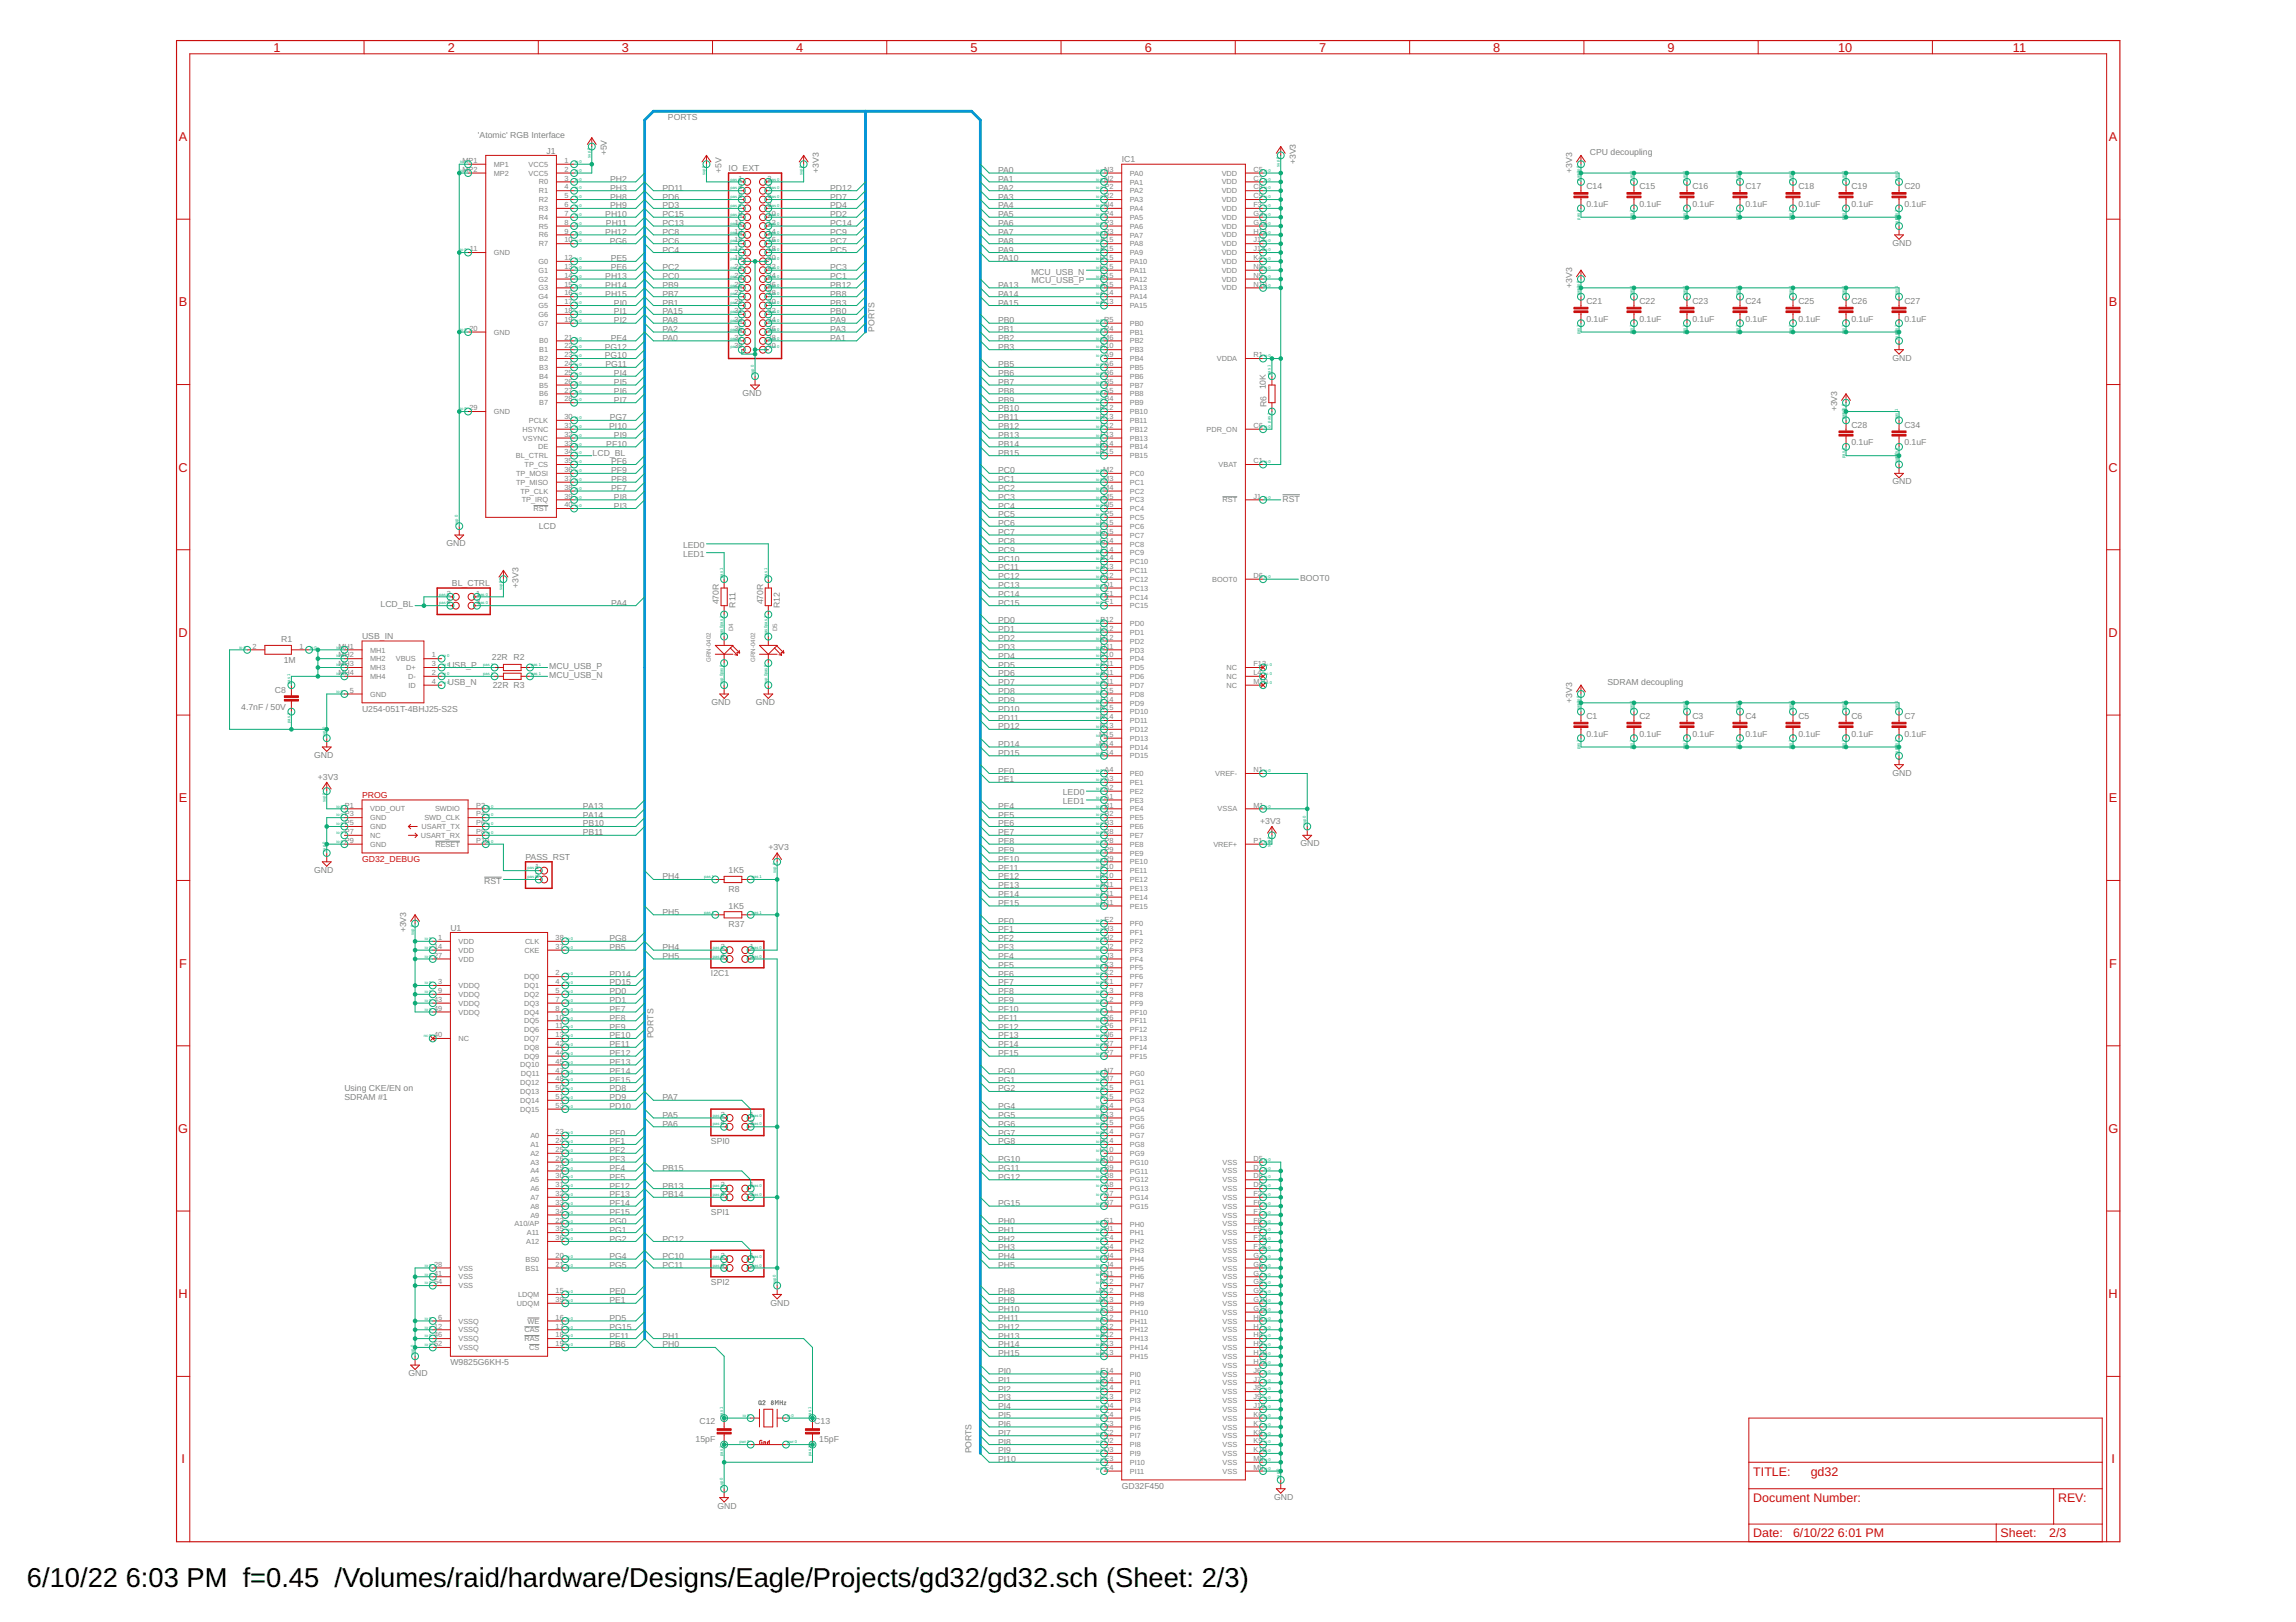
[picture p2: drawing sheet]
<svg xmlns="http://www.w3.org/2000/svg" width="297mm" height="210mm" viewBox="0 0 297 210" stroke-linecap="round" stroke-linejoin="round" font-family="sans-serif">
<defs><g id="words">
<g font-size="3.5">
<text x="3.5" y="205.4">6/10/22</text>
<text x="16.3" y="205.4">6:03 PM f=0.45 /Volumes/raid/hardware/Designs/Eagle/Projects/gd32/gd32.sch (Sheet: 2/3)</text>
</g>
<g font-size="1.7" fill="#c90d0c">
<text x="35.4" y="6.7">1</text>
<text x="57.9" y="6.7">2</text>
<text x="80.5" y="6.7">3</text>
<text x="103" y="6.7">4</text>
<text x="125.6" y="6.7">5</text>
<text x="148.1" y="6.7">6</text>
<text x="170.6" y="6.7">7</text>
<text x="193.2" y="6.7">8</text>
<text x="215.7" y="6.7">9</text>
<text x="237.8" y="6.7">10</text>
<text x="260.4" y="6.7">11</text>
<text x="23.1" y="18.2">A</text>
<text x="272.8" y="18.2">A</text>
<text x="23.1" y="39.6">B</text>
<text x="272.8" y="39.6">B</text>
<text x="23.1" y="61">C</text>
<text x="272.8" y="61">C</text>
<text x="23.1" y="82.4">D</text>
<text x="272.8" y="82.4">D</text>
<text x="23.1" y="103.8">E</text>
<text x="272.8" y="103.8">E</text>
<text x="23.2" y="125.2">F</text>
<text x="272.9" y="125.2">F</text>
<text x="23.1" y="146.6">G</text>
<text x="272.8" y="146.6">G</text>
<text x="23.1" y="168">H</text>
<text x="272.8" y="168">H</text>
<text x="23.5" y="189.4">I</text>
<text x="273.2" y="189.4">I</text>
</g>
<g font-size="1.6" fill="#c90d0c">
<text x="226.8" y="190.9">TITLE:</text>
<text x="234.3" y="190.9">gd32</text>
<text x="226.8" y="194.4">Document Number:</text>
<text x="266.3" y="194.4">REV:</text>
<text x="226.8" y="198.9">Date:</text>
<text x="232" y="198.9">6/10/22</text>
<text x="237.8" y="198.9">6:01 PM</text>
<text x="258.8" y="198.9">Sheet:</text>
<text x="265.1" y="198.9">2/3</text>
</g>
<g font-size="1.1" fill="#808080">
<text x="61.8" y="17.8">'Atomic' RGB Interface</text>
<text x="86.4" y="15.5">PORTS</text>
<text x="70.7" y="19.9">J1</text>
<text x="78.5" y="20.1" transform="rotate(-90 78.5 20.1)">+5V</text>
<text x="78.9" y="23.5">PH2</text>
<text x="93.4" y="22.4" transform="rotate(-90 93.4 22.4)">+5V</text>
<text x="94.3" y="22.1">IO_EXT</text>
<text x="105.9" y="22.4" transform="rotate(-90 105.9 22.4)">+3V3</text>
<text x="129.1" y="22.4">PA0</text>
<text x="129.1" y="23.5">PA1</text>
<text x="145.1" y="21">IC1</text>
<text x="167.6" y="21.3" transform="rotate(-90 167.6 21.3)">+3V3</text>
<text x="203.4" y="22.4" transform="rotate(-90 203.4 22.4)">+3V3</text>
<text x="205.7" y="20.1">CPU decoupling</text>
<text x="78.3" y="28.1">PH10</text>
<text x="78.4" y="29.3">PH11</text>
<text x="78.9" y="24.7">PH3</text>
<text x="78.9" y="25.8">PH8</text>
<text x="78.9" y="27">PH9</text>
<text x="85.7" y="29.3">PC13</text>
<text x="85.7" y="28.1">PC15</text>
<text x="85.7" y="27">PD3</text>
<text x="85.7" y="25.8">PD6</text>
<text x="85.7" y="24.7">PD11</text>
<text x="107.4" y="29.3">PC14</text>
<text x="107.4" y="28.1">PD2</text>
<text x="107.4" y="27">PD4</text>
<text x="107.4" y="25.8">PD7</text>
<text x="107.4" y="24.7">PD12</text>
<text x="129.1" y="27">PA4</text>
<text x="129.1" y="24.7">PA2</text>
<text x="129.1" y="25.8">PA3</text>
<text x="129.1" y="28.1">PA5</text>
<text x="129.1" y="29.3">PA6</text>
<text x="205.2" y="26.8">0.1uF</text>
<text x="205.2" y="24.5">C14</text>
<text x="212.1" y="26.8">0.1uF</text>
<text x="212.1" y="24.5">C15</text>
<text x="218.9" y="26.8">0.1uF</text>
<text x="218.9" y="24.5">C16</text>
<text x="225.8" y="26.8">0.1uF</text>
<text x="225.8" y="24.5">C17</text>
<text x="232.7" y="26.8">0.1uF</text>
<text x="232.7" y="24.5">C18</text>
<text x="239.5" y="26.8">0.1uF</text>
<text x="239.5" y="24.5">C19</text>
<text x="246.4" y="26.8">0.1uF</text>
<text x="246.4" y="24.5">C20</text>
<text x="78.3" y="30.4">PH12</text>
<text x="78.9" y="31.5">PG6</text>
<text x="79" y="33.8">PE5</text>
<text x="79" y="35">PE6</text>
<text x="85.7" y="35">PC2</text>
<text x="85.7" y="32.7">PC4</text>
<text x="85.7" y="31.5">PC6</text>
<text x="85.7" y="30.4">PC8</text>
<text x="107.4" y="35">PC3</text>
<text x="107.4" y="32.7">PC5</text>
<text x="107.4" y="31.5">PC7</text>
<text x="107.4" y="30.4">PC9</text>
<text x="129.1" y="30.4">PA7</text>
<text x="129.1" y="31.5">PA8</text>
<text x="129.1" y="32.7">PA9</text>
<text x="129.1" y="33.8">PA10</text>
<text x="133.4" y="35.5">MCU_USB_N</text>
<text x="244.8" y="31.8">GND</text>
<text x="78.3" y="36.1">PH13</text>
<text x="78.3" y="37.2">PH14</text>
<text x="78.3" y="38.4">PH15</text>
<text x="79.4" y="39.5">PI0</text>
<text x="79.4" y="40.7">PI1</text>
<text x="79.4" y="41.8">PI2</text>
<text x="85.7" y="41.8">PA8</text>
<text x="85.7" y="40.7">PA15</text>
<text x="85.7" y="39.5">PB1</text>
<text x="85.7" y="38.4">PB7</text>
<text x="85.7" y="37.2">PB9</text>
<text x="85.7" y="36.1">PC0</text>
<text x="107.4" y="41.8">PA9</text>
<text x="107.4" y="40.7">PB0</text>
<text x="107.4" y="39.5">PB3</text>
<text x="107.4" y="38.4">PB8</text>
<text x="107.4" y="37.2">PB12</text>
<text x="107.4" y="36.1">PC1</text>
<text x="129.1" y="37.2">PA13</text>
<text x="129.1" y="38.4">PA14</text>
<text x="129.1" y="39.5">PA15</text>
<text x="129.1" y="41.8">PB0</text>
<text x="133.5" y="36.7">MCU_USB_P</text>
<text x="203.4" y="37.2" transform="rotate(-90 203.4 37.2)">+3V3</text>
<text x="205.2" y="41.6">0.1uF</text>
<text x="205.2" y="39.4">C21</text>
<text x="212.1" y="41.6">0.1uF</text>
<text x="212.1" y="39.4">C22</text>
<text x="218.9" y="41.6">0.1uF</text>
<text x="218.9" y="39.4">C23</text>
<text x="225.8" y="41.6">0.1uF</text>
<text x="225.8" y="39.4">C24</text>
<text x="232.7" y="41.6">0.1uF</text>
<text x="232.7" y="39.4">C25</text>
<text x="239.5" y="41.6">0.1uF</text>
<text x="239.5" y="39.4">C26</text>
<text x="246.4" y="41.6">0.1uF</text>
<text x="246.4" y="39.4">C27</text>
<text x="78.2" y="46.4">PG10</text>
<text x="78.2" y="45.2">PG12</text>
<text x="78.3" y="47.5">PG11</text>
<text x="79" y="44.1">PE4</text>
<text x="85.7" y="44.1">PA0</text>
<text x="85.7" y="43">PA2</text>
<text x="107.4" y="44.1">PA1</text>
<text x="107.4" y="43">PA3</text>
<text x="113.1" y="43" transform="rotate(-90 113.1 43)">PORTS</text>
<text x="129.1" y="47.5">PB5</text>
<text x="129.1" y="43">PB1</text>
<text x="129.1" y="44.1">PB2</text>
<text x="129.1" y="45.2">PB3</text>
<text x="244.8" y="46.7">GND</text>
<text x="79.4" y="48.7">PI4</text>
<text x="79.4" y="49.8">PI5</text>
<text x="79.4" y="51">PI6</text>
<text x="79.4" y="52.1">PI7</text>
<text x="96.1" y="51.2">GND</text>
<text x="129.1" y="48.7">PB6</text>
<text x="129.1" y="49.8">PB7</text>
<text x="129.1" y="51">PB8</text>
<text x="129.1" y="52.1">PB9</text>
<text x="129.1" y="53.2">PB10</text>
<text x="163.7" y="50.4" transform="rotate(-90 163.7 50.4)">10K</text>
<text x="163.9" y="52.7" transform="rotate(-90 163.9 52.7)">R6</text>
<text x="237.7" y="53.2" transform="rotate(-90 237.7 53.2)">+3V3</text>
<text x="76.7" y="59">LCD_BL</text>
<text x="78.4" y="57.8">PF10</text>
<text x="78.8" y="55.5">PI10</text>
<text x="78.9" y="54.4">PG7</text>
<text x="79.4" y="56.7">PI9</text>
<text x="129.1" y="54.4">PB11</text>
<text x="129.1" y="55.5">PB12</text>
<text x="129.1" y="56.7">PB13</text>
<text x="129.1" y="57.8">PB14</text>
<text x="129.1" y="59">PB15</text>
<text x="239.5" y="57.6">0.1uF</text>
<text x="239.5" y="55.4">C28</text>
<text x="246.4" y="57.6">0.1uF</text>
<text x="246.4" y="55.4">C34</text>
<text x="79.1" y="60.1">PF6</text>
<text x="79.1" y="61.2">PF9</text>
<text x="79.1" y="62.4">PF8</text>
<text x="79.1" y="63.5">PF7</text>
<text x="79.4" y="65.8">PI3</text>
<text x="79.4" y="64.7">PI8</text>
<text x="129.1" y="61.2">PC0</text>
<text x="129.1" y="62.4">PC1</text>
<text x="129.1" y="63.5">PC2</text>
<text x="129.1" y="64.7">PC3</text>
<text x="129.1" y="65.8">PC4</text>
<text x="165.9" y="64.9">RST</text>
<text x="244.8" y="62.7">GND</text>
<text x="57.8" y="70.7">GND</text>
<text x="69.7" y="68.5">LCD</text>
<text x="88.4" y="71">LED0</text>
<text x="129.1" y="67">PC5</text>
<text x="129.1" y="68.1">PC6</text>
<text x="129.1" y="69.2">PC7</text>
<text x="129.1" y="70.4">PC8</text>
<text x="129.1" y="71.5">PC9</text>
<text x="58.5" y="75.8">BL_CTRL</text>
<text x="67.1" y="76.1" transform="rotate(-90 67.1 76.1)">+3V3</text>
<text x="88.4" y="72.1">LED1</text>
<text x="129.1" y="72.7">PC10</text>
<text x="129.1" y="73.8">PC11</text>
<text x="129.1" y="75">PC12</text>
<text x="129.1" y="76.1">PC13</text>
<text x="129.1" y="77.2">PC14</text>
<text x="168.2" y="75.2">BOOT0</text>
<text x="36.4" y="83.1">R1</text>
<text x="46.8" y="82.7">USB_IN</text>
<text x="49.2" y="78.6">LCD_BL</text>
<text x="79.1" y="78.4">PA4</text>
<text x="93" y="78.2" transform="rotate(-90 93 78.2)">470R</text>
<text x="95.2" y="78.6" transform="rotate(-90 95.2 78.6)">R11</text>
<text x="98.7" y="78.2" transform="rotate(-90 98.7 78.2)">470R</text>
<text x="100.9" y="78.7" transform="rotate(-90 100.9 78.7)">R12</text>
<text x="129.1" y="80.7">PD0</text>
<text x="129.1" y="81.8">PD1</text>
<text x="129.1" y="78.4">PC15</text>
<text x="129.1" y="83">PD2</text>
<text x="35.6" y="89.6">C8</text>
<text x="36.7" y="85.8">1M</text>
<text x="57.9" y="88.7">USB_N</text>
<text x="58" y="86.4">USB_P</text>
<text x="63.6" y="85.5">22R R2</text>
<text x="63.8" y="89">22R R3</text>
<text x="71.1" y="86.6">MCU_USB_P</text>
<text x="71.1" y="87.8">MCU_USB_N</text>
<text x="129.1" y="86.4">PD5</text>
<text x="129.1" y="89.8">PD8</text>
<text x="129.1" y="84.1">PD3</text>
<text x="129.1" y="85.2">PD4</text>
<text x="129.1" y="87.5">PD6</text>
<text x="129.1" y="88.7">PD7</text>
<text x="208" y="88.7">SDRAM decoupling</text>
<text x="31.2" y="91.9">4.7nF / 50V</text>
<text x="46.8" y="92.1">U254-051T-4BHJ25-S2S</text>
<text x="92.1" y="91.2">GND</text>
<text x="97.8" y="91.2">GND</text>
<text x="129.1" y="91">PD9</text>
<text x="129.1" y="92.1">PD10</text>
<text x="129.1" y="93.2">PD11</text>
<text x="129.1" y="94.4">PD12</text>
<text x="203.4" y="91" transform="rotate(-90 203.4 91)">+3V3</text>
<text x="205.2" y="95.4">0.1uF</text>
<text x="205.2" y="93.1">C1</text>
<text x="212.1" y="95.4">0.1uF</text>
<text x="212.1" y="93.1">C2</text>
<text x="218.9" y="95.4">0.1uF</text>
<text x="218.9" y="93.1">C3</text>
<text x="225.8" y="95.4">0.1uF</text>
<text x="225.8" y="93.1">C4</text>
<text x="232.7" y="95.4">0.1uF</text>
<text x="232.7" y="93.1">C5</text>
<text x="239.5" y="95.4">0.1uF</text>
<text x="239.5" y="93.1">C6</text>
<text x="246.4" y="95.4">0.1uF</text>
<text x="246.4" y="93.1">C7</text>
<text x="40.6" y="98.1">GND</text>
<text x="41.1" y="100.9">+3V3</text>
<text x="129.1" y="96.7">PD14</text>
<text x="129.1" y="97.8">PD15</text>
<text x="129.1" y="100.1">PE0</text>
<text x="129.1" y="101.2">PE1</text>
<text x="244.8" y="100.4">GND</text>
<text x="75.4" y="104.7">PA13</text>
<text x="75.4" y="105.8">PA14</text>
<text x="75.4" y="107">PB10</text>
<text x="129.1" y="104.7">PE4</text>
<text x="129.1" y="105.8">PE5</text>
<text x="129.1" y="107">PE6</text>
<text x="137.5" y="102.8">LED0</text>
<text x="137.5" y="104.1">LED1</text>
<text x="163" y="106.6">+3V3</text>
<text x="40.6" y="113">GND</text>
<text x="68" y="111.2">PASS_RST</text>
<text x="75.4" y="108.1">PB11</text>
<text x="85.7" y="113.8">PH4</text>
<text x="94.3" y="113">1K5</text>
<text x="99.4" y="110">+3V3</text>
<text x="129.1" y="108.1">PE7</text>
<text x="129.1" y="109.2">PE8</text>
<text x="129.1" y="110.4">PE9</text>
<text x="129.1" y="111.5">PE10</text>
<text x="129.1" y="112.7">PE11</text>
<text x="129.1" y="113.8">PE12</text>
<text x="168.3" y="109.5">GND</text>
<text x="62.6" y="114.4">RST</text>
<text x="85.7" y="118.4">PH5</text>
<text x="94.3" y="117.6">1K5</text>
<text x="94.3" y="120">R37</text>
<text x="94.3" y="115.4">R8</text>
<text x="129.1" y="115">PE13</text>
<text x="129.1" y="116.1">PE14</text>
<text x="129.1" y="117.2">PE15</text>
<text x="129.1" y="119.5">PF0</text>
<text x="52.6" y="120.7" transform="rotate(-90 52.6 120.7)">+3V3</text>
<text x="58.3" y="120.4">U1</text>
<text x="78.8" y="123">PB5</text>
<text x="78.8" y="121.8">PG8</text>
<text x="85.7" y="123">PH4</text>
<text x="85.7" y="124.1">PH5</text>
<text x="129.1" y="120.7">PF1</text>
<text x="129.1" y="121.8">PF2</text>
<text x="129.1" y="123">PF3</text>
<text x="129.1" y="124.1">PF4</text>
<text x="129.1" y="125.2">PF5</text>
<text x="78.8" y="128.7">PD0</text>
<text x="78.8" y="129.8">PD1</text>
<text x="78.8" y="126.4">PD14</text>
<text x="78.8" y="127.5">PD15</text>
<text x="78.8" y="131">PE7</text>
<text x="92" y="126.3">I2C1</text>
<text x="129.1" y="131">PF10</text>
<text x="129.1" y="126.4">PF6</text>
<text x="129.1" y="129.8">PF9</text>
<text x="129.1" y="128.7">PF8</text>
<text x="129.1" y="127.5">PF7</text>
<text x="78.8" y="132.1">PE8</text>
<text x="78.8" y="133.2">PE9</text>
<text x="78.8" y="134.4">PE10</text>
<text x="78.8" y="135.5">PE11</text>
<text x="78.8" y="136.7">PE12</text>
<text x="78.8" y="137.8">PE13</text>
<text x="84.5" y="134.4" transform="rotate(-90 84.5 134.4)">PORTS</text>
<text x="129.1" y="132.1">PF11</text>
<text x="129.1" y="133.2">PF12</text>
<text x="129.1" y="134.4">PF13</text>
<text x="129.1" y="135.5">PF14</text>
<text x="129.1" y="136.7">PF15</text>
<text x="44.6" y="141.2">Using CKE/EN on</text>
<text x="44.6" y="142.4">SDRAM #1</text>
<text x="78.8" y="141.2">PD8</text>
<text x="78.8" y="142.4">PD9</text>
<text x="78.8" y="143.5">PD10</text>
<text x="78.8" y="139">PE14</text>
<text x="78.8" y="140.1">PE15</text>
<text x="85.7" y="142.4">PA7</text>
<text x="129.1" y="139">PG0</text>
<text x="129.1" y="140.1">PG1</text>
<text x="129.1" y="141.2">PG2</text>
<text x="129.1" y="143.5">PG4</text>
<text x="78.8" y="147">PF0</text>
<text x="78.8" y="148.1">PF1</text>
<text x="78.8" y="149.2">PF2</text>
<text x="85.7" y="144.7">PA5</text>
<text x="85.7" y="145.8">PA6</text>
<text x="92" y="148">SPI0</text>
<text x="129.1" y="144.7">PG5</text>
<text x="129.1" y="148.1">PG8</text>
<text x="129.1" y="145.8">PG6</text>
<text x="129.1" y="147">PG7</text>
<text x="78.8" y="150.4">PF3</text>
<text x="78.8" y="151.5">PF4</text>
<text x="78.8" y="152.7">PF5</text>
<text x="78.8" y="153.8">PF12</text>
<text x="78.8" y="155">PF13</text>
<text x="85.7" y="153.8">PB13</text>
<text x="85.7" y="155">PB14</text>
<text x="85.7" y="151.5">PB15</text>
<text x="129.1" y="150.4">PG10</text>
<text x="129.1" y="151.5">PG11</text>
<text x="129.1" y="152.7">PG12</text>
<text x="78.8" y="156.1">PF14</text>
<text x="78.8" y="157.2">PF15</text>
<text x="78.8" y="158.4">PG0</text>
<text x="78.8" y="159.5">PG1</text>
<text x="78.8" y="160.7">PG2</text>
<text x="85.7" y="160.7">PC12</text>
<text x="92" y="157.2">SPI1</text>
<text x="129.1" y="160.7">PH2</text>
<text x="129.1" y="161.8">PH3</text>
<text x="129.1" y="158.4">PH0</text>
<text x="129.1" y="159.5">PH1</text>
<text x="129.1" y="156.1">PG15</text>
<text x="78.8" y="167.5">PE0</text>
<text x="78.8" y="162.9">PG4</text>
<text x="78.8" y="164.1">PG5</text>
<text x="85.7" y="162.9">PC10</text>
<text x="85.7" y="164.1">PC11</text>
<text x="92" y="166.3">SPI2</text>
<text x="129.1" y="167.5">PH8</text>
<text x="129.1" y="162.9">PH4</text>
<text x="129.1" y="164.1">PH5</text>
<text x="78.8" y="170.9">PD5</text>
<text x="78.8" y="168.7">PE1</text>
<text x="78.8" y="173.2">PF11</text>
<text x="78.8" y="172.1">PG15</text>
<text x="85.7" y="173.2">PH1</text>
<text x="99.7" y="168.9">GND</text>
<text x="129.1" y="168.7">PH9</text>
<text x="129.1" y="169.8">PH10</text>
<text x="129.1" y="170.9">PH11</text>
<text x="129.1" y="172.1">PH12</text>
<text x="129.1" y="173.2">PH13</text>
<text x="52.8" y="178.1">GND</text>
<text x="58.3" y="176.7">W9825G6KH-5</text>
<text x="78.8" y="174.4">PB6</text>
<text x="85.7" y="174.4">PH0</text>
<text x="129.1" y="174.4">PH14</text>
<text x="129.1" y="175.5">PH15</text>
<text x="129.1" y="177.8">PI0</text>
<text x="129.1" y="178.9">PI1</text>
<text x="90.5" y="184.3">C12</text>
<text x="105.4" y="184.3">C13</text>
<text x="129.1" y="180.1">PI2</text>
<text x="129.1" y="182.4">PI4</text>
<text x="129.1" y="183.5">PI5</text>
<text x="129.1" y="184.7">PI6</text>
<text x="129.1" y="185.8">PI7</text>
<text x="129.1" y="181.2">PI3</text>
<text x="90" y="186.6">15pF</text>
<text x="106" y="186.6">15pF</text>
<text x="125.7" y="188.1" transform="rotate(-90 125.7 188.1)">PORTS</text>
<text x="129.1" y="189.2">PI10</text>
<text x="129.1" y="188.1">PI9</text>
<text x="129.1" y="186.9">PI8</text>
<text x="92.8" y="195.2">GND</text>
<text x="145.1" y="192.7">GD32F450</text>
<text x="164.8" y="194.1">GND</text>
</g>
<g font-size="1.1" fill="#c90d0c">
<text x="46.8" y="103.3">PROG</text>
<text x="46.8" y="111.5">GD32_DEBUG</text>
</g>
<g font-size="1" fill="#808080">
<text x="59.8" y="21.1">MP1</text>
<text x="59.8" y="22.2">MP2</text>
<text x="63.9" y="21.6">MP1</text>
<text x="63.9" y="22.7">MP2</text>
<text x="68.4" y="21.6">VCC5</text>
<text x="68.4" y="22.7">VCC5</text>
<text x="69.7" y="23.9">R0</text>
<text x="73" y="21.1">1</text>
<text x="73" y="22.2">2</text>
<text x="73" y="23.4">3</text>
<text x="95.5" y="23.4">1</text>
<text x="99.3" y="23.4">2</text>
<text x="142.8" y="23.4">N2</text>
<text x="142.8" y="22.2">N3</text>
<text x="146.2" y="23.9">PA1</text>
<text x="146.2" y="22.7">PA0</text>
<text x="158.1" y="22.7">VDD</text>
<text x="158.1" y="23.9">VDD</text>
<text x="162.2" y="22.2">C5</text>
<text x="162.2" y="23.4">C7</text>
<text x="69.7" y="25">R1</text>
<text x="69.7" y="26.2">R2</text>
<text x="69.7" y="27.3">R3</text>
<text x="69.7" y="28.4">R4</text>
<text x="69.7" y="29.6">R5</text>
<text x="73" y="24.5">4</text>
<text x="73" y="25.7">5</text>
<text x="73" y="26.8">6</text>
<text x="73" y="27.9">7</text>
<text x="73" y="29.1">8</text>
<text x="95.1" y="29.1">11</text>
<text x="95.5" y="24.5">3</text>
<text x="95.5" y="25.7">5</text>
<text x="95.5" y="26.8">7</text>
<text x="95.5" y="27.9">9</text>
<text x="99.3" y="24.5">4</text>
<text x="99.3" y="25.7">6</text>
<text x="99.3" y="26.8">8</text>
<text x="99.3" y="27.9">10</text>
<text x="99.3" y="29.1">12</text>
<text x="142.8" y="26.8">N4</text>
<text x="142.8" y="25.7">R2</text>
<text x="142.9" y="24.5">P2</text>
<text x="142.9" y="29.1">P3</text>
<text x="142.9" y="27.9">P4</text>
<text x="146.2" y="27.3">PA4</text>
<text x="146.2" y="25">PA2</text>
<text x="146.2" y="29.6">PA6</text>
<text x="146.2" y="28.5">PA5</text>
<text x="146.2" y="26.2">PA3</text>
<text x="158.1" y="25">VDD</text>
<text x="158.1" y="26.2">VDD</text>
<text x="158.1" y="27.3">VDD</text>
<text x="158.1" y="28.4">VDD</text>
<text x="158.1" y="29.6">VDD</text>
<text x="162.2" y="24.5">C8</text>
<text x="162.2" y="25.7">C9</text>
<text x="162.2" y="26.8">F3</text>
<text x="162.2" y="27.9">G3</text>
<text x="162.2" y="29.1">G13</text>
<text x="60.8" y="32.5">11</text>
<text x="63.9" y="33">GND</text>
<text x="69.7" y="34.2">G0</text>
<text x="69.7" y="35.3">G1</text>
<text x="69.7" y="30.7">R6</text>
<text x="69.7" y="31.9">R7</text>
<text x="73" y="30.2">9</text>
<text x="73" y="31.4">10</text>
<text x="73" y="33.7">12</text>
<text x="73" y="34.8">13</text>
<text x="73" y="35.9">14</text>
<text x="95" y="30.2">13</text>
<text x="95" y="31.4">15</text>
<text x="95" y="32.5">17</text>
<text x="95" y="33.7">19</text>
<text x="95" y="34.8">21</text>
<text x="95" y="35.9">23</text>
<text x="99.3" y="30.2">14</text>
<text x="99.3" y="31.4">16</text>
<text x="99.3" y="32.5">18</text>
<text x="99.3" y="33.7">20</text>
<text x="99.3" y="34.8">22</text>
<text x="99.3" y="35.9">24</text>
<text x="142.3" y="34.8">C15</text>
<text x="142.3" y="33.7">D15</text>
<text x="142.4" y="35.9">B15</text>
<text x="142.4" y="32.5">E15</text>
<text x="142.4" y="31.4">F15</text>
<text x="142.8" y="30.2">R3</text>
<text x="146.2" y="35.3">PA11</text>
<text x="146.2" y="34.2">PA10</text>
<text x="146.2" y="33">PA9</text>
<text x="146.2" y="31.9">PA8</text>
<text x="146.2" y="30.7">PA7</text>
<text x="158.1" y="30.7">VDD</text>
<text x="158.1" y="31.9">VDD</text>
<text x="158.1" y="33">VDD</text>
<text x="158.1" y="34.2">VDD</text>
<text x="158.1" y="35.3">VDD</text>
<text x="162.2" y="30.2">H13</text>
<text x="162.2" y="31.4">J12</text>
<text x="162.2" y="32.5">J13</text>
<text x="162.2" y="33.7">K4</text>
<text x="162.2" y="34.8">N8</text>
<text x="162.2" y="35.9">N9</text>
<text x="69.7" y="36.4">G2</text>
<text x="69.7" y="37.6">G3</text>
<text x="69.7" y="38.7">G4</text>
<text x="69.7" y="39.9">G5</text>
<text x="69.7" y="41">G6</text>
<text x="73" y="37.1">15</text>
<text x="73" y="38.2">16</text>
<text x="73" y="39.4">17</text>
<text x="73" y="40.5">18</text>
<text x="73" y="41.7">19</text>
<text x="95" y="37.1">25</text>
<text x="95" y="38.2">27</text>
<text x="95" y="39.4">29</text>
<text x="95" y="40.5">31</text>
<text x="95" y="41.7">33</text>
<text x="99.3" y="37.1">26</text>
<text x="99.3" y="38.2">28</text>
<text x="99.3" y="39.4">30</text>
<text x="99.3" y="40.5">32</text>
<text x="99.3" y="41.7">34</text>
<text x="142.4" y="39.4">A13</text>
<text x="142.4" y="38.2">A14</text>
<text x="142.4" y="37.1">A15</text>
<text x="142.8" y="41.7">R5</text>
<text x="146.2" y="39.9">PA15</text>
<text x="146.2" y="38.7">PA14</text>
<text x="146.2" y="37.6">PA13</text>
<text x="146.2" y="36.4">PA12</text>
<text x="158.1" y="36.4">VDD</text>
<text x="158.1" y="37.6">VDD</text>
<text x="162.2" y="37.1">N10</text>
<text x="60.7" y="42.8">20</text>
<text x="63.9" y="43.3">GND</text>
<text x="69.7" y="42.2">G7</text>
<text x="69.8" y="44.4">B0</text>
<text x="69.8" y="45.6">B1</text>
<text x="69.8" y="46.7">B2</text>
<text x="69.8" y="47.9">B3</text>
<text x="73" y="43.9">21</text>
<text x="73" y="45.1">22</text>
<text x="73" y="46.2">23</text>
<text x="73" y="47.4">24</text>
<text x="95" y="42.8">35</text>
<text x="95" y="43.9">37</text>
<text x="95" y="45.1">39</text>
<text x="99.3" y="42.8">36</text>
<text x="99.3" y="43.9">38</text>
<text x="99.3" y="45.1">40</text>
<text x="142.4" y="45.1">A10</text>
<text x="142.7" y="43.9">M6</text>
<text x="142.8" y="42.8">R4</text>
<text x="142.9" y="47.4">A6</text>
<text x="142.9" y="46.2">A9</text>
<text x="146.2" y="47.9">PB5</text>
<text x="146.2" y="46.7">PB4</text>
<text x="146.2" y="45.6">PB3</text>
<text x="146.2" y="44.4">PB2</text>
<text x="146.2" y="43.3">PB1</text>
<text x="146.2" y="42.2">PB0</text>
<text x="157.4" y="46.7">VDDA</text>
<text x="162.2" y="46.2">R1</text>
<text x="60.7" y="53.1">29</text>
<text x="63.9" y="53.6">GND</text>
<text x="69.8" y="49">B4</text>
<text x="69.8" y="50.2">B5</text>
<text x="69.8" y="51.3">B6</text>
<text x="69.8" y="52.4">B7</text>
<text x="73" y="48.5">25</text>
<text x="73" y="49.7">26</text>
<text x="73" y="50.8">27</text>
<text x="73" y="51.9">28</text>
<text x="142.3" y="53.1">R12</text>
<text x="142.9" y="50.8">A5</text>
<text x="142.9" y="51.9">B4</text>
<text x="142.9" y="49.7">B5</text>
<text x="142.9" y="48.5">B6</text>
<text x="146.2" y="51.3">PB8</text>
<text x="146.2" y="52.4">PB9</text>
<text x="146.2" y="50.2">PB7</text>
<text x="146.2" y="49">PB6</text>
<text x="146.2" y="53.6">PB10</text>
<text x="66.7" y="59.3">BL_CTRL</text>
<text x="67.6" y="55.9">HSYNC</text>
<text x="67.6" y="57">VSYNC</text>
<text x="68.4" y="54.7">PCLK</text>
<text x="69.6" y="58.2">DE</text>
<text x="73" y="54.2">30</text>
<text x="73" y="55.4">31</text>
<text x="73" y="56.5">32</text>
<text x="73" y="57.7">33</text>
<text x="73" y="58.8">34</text>
<text x="73" y="59.9">35</text>
<text x="142.3" y="54.2">R13</text>
<text x="142.3" y="57.7">R14</text>
<text x="142.3" y="58.8">R15</text>
<text x="142.4" y="55.4">P12</text>
<text x="142.4" y="56.5">P13</text>
<text x="146.2" y="55.9">PB12</text>
<text x="146.2" y="57">PB13</text>
<text x="146.2" y="54.7">PB11</text>
<text x="146.2" y="58.2">PB14</text>
<text x="146.2" y="59.3">PB15</text>
<text x="156.1" y="55.9">PDR_ON</text>
<text x="162.2" y="59.9">C1</text>
<text x="162.2" y="55.4">C6</text>
<text x="66.8" y="61.6">TP_MOSI</text>
<text x="66.8" y="62.7">TP_MISO</text>
<text x="67.3" y="63.9">TP_CLK</text>
<text x="67.5" y="65">TP_IRQ</text>
<text x="67.9" y="60.4">TP_CS</text>
<text x="73" y="61.1">36</text>
<text x="73" y="62.2">37</text>
<text x="73" y="63.4">38</text>
<text x="73" y="64.5">39</text>
<text x="73" y="65.7">40</text>
<text x="142.7" y="61.1">M2</text>
<text x="142.7" y="62.2">M3</text>
<text x="142.7" y="63.4">M4</text>
<text x="142.7" y="64.5">M5</text>
<text x="142.8" y="65.7">N5</text>
<text x="146.2" y="61.6">PC0</text>
<text x="146.2" y="62.7">PC1</text>
<text x="146.2" y="63.9">PC2</text>
<text x="146.2" y="65">PC3</text>
<text x="157.7" y="60.4">VBAT</text>
<text x="158.2" y="65">RST</text>
<text x="162.2" y="64.5">J1</text>
<text x="69" y="66.2">RST</text>
<text x="142.3" y="70.2">G14</text>
<text x="142.3" y="69.1">G15</text>
<text x="142.3" y="67.9">H15</text>
<text x="142.4" y="71.4">F14</text>
<text x="142.9" y="66.8">P5</text>
<text x="146.2" y="71.9">PC9</text>
<text x="146.2" y="70.7">PC8</text>
<text x="146.2" y="69.6">PC7</text>
<text x="146.2" y="68.4">PC6</text>
<text x="146.2" y="66.2">PC4</text>
<text x="146.2" y="67.3">PC5</text>
<text x="57.8" y="77.1">2</text>
<text x="61.6" y="77.1">1</text>
<text x="142.4" y="74.8">A12</text>
<text x="142.4" y="73.7">B13</text>
<text x="142.4" y="72.5">B14</text>
<text x="142.8" y="75.9">D1</text>
<text x="142.9" y="77.1">E1</text>
<text x="146.2" y="75.3">PC12</text>
<text x="146.2" y="74.2">PC11</text>
<text x="146.2" y="73">PC10</text>
<text x="146.2" y="76.4">PC13</text>
<text x="146.2" y="77.6">PC14</text>
<text x="156.8" y="75.3">BOOT0</text>
<text x="162.2" y="74.8">D6</text>
<text x="32.7" y="83.9">2</text>
<text x="38.7" y="83.9">1</text>
<text x="43.8" y="83.9">MH1</text>
<text x="57.8" y="78.2">4</text>
<text x="61.6" y="78.2">3</text>
<text x="142.3" y="81.7">C12</text>
<text x="142.3" y="82.8">D12</text>
<text x="142.4" y="80.5">B12</text>
<text x="142.4" y="83.9">D11</text>
<text x="142.9" y="78.2">F1</text>
<text x="146.2" y="81">PD0</text>
<text x="146.2" y="82.2">PD1</text>
<text x="146.2" y="83.3">PD2</text>
<text x="146.2" y="78.7">PC15</text>
<text x="43.8" y="85.1">MH2</text>
<text x="43.8" y="86.2">MH3</text>
<text x="43.8" y="87.4">MH4</text>
<text x="45.3" y="89.7">5</text>
<text x="47.9" y="84.4">MH1</text>
<text x="47.9" y="85.6">MH2</text>
<text x="47.9" y="86.7">MH3</text>
<text x="47.9" y="87.9">MH4</text>
<text x="51.2" y="85.6">VBUS</text>
<text x="52.5" y="86.7">D+</text>
<text x="52.8" y="87.9">D-</text>
<text x="52.8" y="89">ID</text>
<text x="55.9" y="85.1">1</text>
<text x="55.9" y="87.4">2</text>
<text x="55.9" y="86.2">3</text>
<text x="55.9" y="88.5">4</text>
<text x="142.3" y="85.1">D10</text>
<text x="142.4" y="89.7">P15</text>
<text x="142.4" y="86.2">C11</text>
<text x="142.4" y="88.5">A11</text>
<text x="142.4" y="87.4">B11</text>
<text x="146.2" y="89">PD7</text>
<text x="146.2" y="87.9">PD6</text>
<text x="146.2" y="86.7">PD5</text>
<text x="146.2" y="85.6">PD4</text>
<text x="146.2" y="84.4">PD3</text>
<text x="158.7" y="86.7">NC</text>
<text x="158.7" y="87.9">NC</text>
<text x="158.7" y="89">NC</text>
<text x="162.2" y="86.2">F13</text>
<text x="162.2" y="87.4">L4</text>
<text x="162.2" y="88.5">M10</text>
<text x="47.9" y="90.2">GND</text>
<text x="142.2" y="95.4">M15</text>
<text x="142.3" y="94.2">N13</text>
<text x="142.3" y="93.1">N14</text>
<text x="142.3" y="91.9">N15</text>
<text x="142.4" y="90.8">P14</text>
<text x="146.2" y="95.9">PD13</text>
<text x="146.2" y="94.7">PD12</text>
<text x="146.2" y="93.6">PD11</text>
<text x="146.2" y="92.4">PD10</text>
<text x="146.2" y="91.3">PD9</text>
<text x="146.2" y="90.2">PD8</text>
<text x="142.2" y="96.5">M14</text>
<text x="142.5" y="97.7">L14</text>
<text x="142.9" y="101.1">A3</text>
<text x="142.9" y="99.9">A4</text>
<text x="146.2" y="101.6">PE1</text>
<text x="146.2" y="100.4">PE0</text>
<text x="146.2" y="98.2">PD15</text>
<text x="146.2" y="97">PD14</text>
<text x="157.2" y="100.4">VREF-</text>
<text x="162.2" y="99.9">N1</text>
<text x="44.6" y="104.5">P1</text>
<text x="44.6" y="105.7">P3</text>
<text x="44.6" y="106.8">P5</text>
<text x="44.6" y="107.9">P7</text>
<text x="47.9" y="105">VDD_OUT</text>
<text x="47.9" y="106.2">GND</text>
<text x="47.9" y="107.3">GND</text>
<text x="54.5" y="107.3">USART_TX</text>
<text x="54.9" y="106.1">SWD_CLK</text>
<text x="56.3" y="105">SWDIO</text>
<text x="61.6" y="104.5">P2</text>
<text x="61.6" y="105.7">P4</text>
<text x="61.6" y="106.8">P6</text>
<text x="61.6" y="107.9">P8</text>
<text x="142.8" y="107.9">R8</text>
<text x="142.9" y="103.4">A1</text>
<text x="142.9" y="102.2">A2</text>
<text x="142.9" y="104.5">B1</text>
<text x="142.9" y="105.7">B2</text>
<text x="142.9" y="106.8">B3</text>
<text x="146.2" y="103.9">PE3</text>
<text x="146.2" y="102.7">PE2</text>
<text x="146.2" y="105">PE4</text>
<text x="146.2" y="106.2">PE5</text>
<text x="146.2" y="107.3">PE6</text>
<text x="157.5" y="105">VSSA</text>
<text x="162.2" y="104.5">M1</text>
<text x="44.6" y="109.1">P9</text>
<text x="47.9" y="108.4">NC</text>
<text x="47.9" y="109.6">GND</text>
<text x="54.4" y="108.4">USART_RX</text>
<text x="56.3" y="109.6">RESET</text>
<text x="61.6" y="109.1">P10</text>
<text x="69.3" y="112.5">1</text>
<text x="69.3" y="113.7">2</text>
<text x="142.3" y="113.7">R10</text>
<text x="142.4" y="112.5">P10</text>
<text x="142.8" y="111.4">R9</text>
<text x="142.9" y="109.1">P8</text>
<text x="142.9" y="110.2">P9</text>
<text x="146.2" y="109.6">PE8</text>
<text x="146.2" y="110.7">PE9</text>
<text x="146.2" y="113">PE11</text>
<text x="146.2" y="108.4">PE7</text>
<text x="146.2" y="111.9">PE10</text>
<text x="157" y="109.6">VREF+</text>
<text x="162.2" y="109.1">P1</text>
<text x="142.4" y="114.8">N11</text>
<text x="142.4" y="117.1">R11</text>
<text x="142.4" y="115.9">P11</text>
<text x="142.9" y="119.4">E2</text>
<text x="146.2" y="119.9">PF0</text>
<text x="146.2" y="115.3">PE13</text>
<text x="146.2" y="116.4">PE14</text>
<text x="146.2" y="114.2">PE12</text>
<text x="146.2" y="117.6">PE15</text>
<text x="56.2" y="122.8">14</text>
<text x="56.2" y="123.9">27</text>
<text x="56.7" y="121.7">1</text>
<text x="59.3" y="122.2">VDD</text>
<text x="59.3" y="123.3">VDD</text>
<text x="59.3" y="124.4">VDD</text>
<text x="67.8" y="123.3">CKE</text>
<text x="67.9" y="122.1">CLK</text>
<text x="71.9" y="121.7">38</text>
<text x="71.9" y="122.8">37</text>
<text x="93.3" y="122.8">2</text>
<text x="93.3" y="123.9">4</text>
<text x="97" y="122.8">1</text>
<text x="97" y="123.9">3</text>
<text x="142.8" y="121.7">H2</text>
<text x="142.8" y="120.5">H3</text>
<text x="142.9" y="125.1">K3</text>
<text x="143.1" y="122.8">J2</text>
<text x="143.1" y="123.9">J3</text>
<text x="146.2" y="122.2">PF2</text>
<text x="146.2" y="121">PF1</text>
<text x="146.2" y="123.3">PF3</text>
<text x="146.2" y="124.4">PF4</text>
<text x="146.2" y="125.6">PF5</text>
<text x="56.2" y="130.8">49</text>
<text x="56.2" y="129.7">43</text>
<text x="56.7" y="127.4">3</text>
<text x="56.7" y="128.5">9</text>
<text x="59.3" y="127.9">VDDQ</text>
<text x="59.3" y="129">VDDQ</text>
<text x="59.3" y="131.3">VDDQ</text>
<text x="59.3" y="130.2">VDDQ</text>
<text x="67.8" y="126.7">DQ0</text>
<text x="67.8" y="127.9">DQ1</text>
<text x="67.8" y="129">DQ2</text>
<text x="67.8" y="130.1">DQ3</text>
<text x="67.8" y="131.3">DQ4</text>
<text x="71.9" y="126.2">2</text>
<text x="71.9" y="127.4">4</text>
<text x="71.9" y="128.5">5</text>
<text x="71.9" y="129.7">7</text>
<text x="71.9" y="130.8">8</text>
<text x="71.9" y="131.9">10</text>
<text x="142.8" y="131.9">R6</text>
<text x="142.9" y="127.4">K1</text>
<text x="142.9" y="126.2">K2</text>
<text x="143" y="130.8">L1</text>
<text x="143" y="129.7">L2</text>
<text x="143" y="128.5">L3</text>
<text x="146.2" y="127.9">PF7</text>
<text x="146.2" y="126.7">PF6</text>
<text x="146.2" y="131.3">PF10</text>
<text x="146.2" y="130.2">PF9</text>
<text x="146.2" y="129">PF8</text>
<text x="56.2" y="134.2">40</text>
<text x="59.3" y="134.7">NC</text>
<text x="67.8" y="132.4">DQ5</text>
<text x="67.8" y="133.6">DQ6</text>
<text x="67.8" y="134.7">DQ7</text>
<text x="67.8" y="137">DQ9</text>
<text x="67.8" y="135.9">DQ8</text>
<text x="71.9" y="133.1">11</text>
<text x="71.9" y="134.2">13</text>
<text x="71.9" y="137.6">45</text>
<text x="71.9" y="136.5">44</text>
<text x="71.9" y="135.4">42</text>
<text x="142.8" y="134.2">N6</text>
<text x="142.8" y="135.4">R7</text>
<text x="142.9" y="133.1">P6</text>
<text x="142.9" y="136.5">P7</text>
<text x="146.2" y="134.7">PF13</text>
<text x="146.2" y="133.6">PF12</text>
<text x="146.2" y="137">PF15</text>
<text x="146.2" y="132.4">PF11</text>
<text x="146.2" y="135.9">PF14</text>
<text x="67.3" y="143.9">DQ15</text>
<text x="67.3" y="142.7">DQ14</text>
<text x="67.3" y="141.6">DQ13</text>
<text x="67.3" y="140.4">DQ12</text>
<text x="67.3" y="138.1">DQ10</text>
<text x="67.4" y="139.3">DQ11</text>
<text x="71.9" y="143.4">53</text>
<text x="71.9" y="142.2">51</text>
<text x="71.9" y="141.1">50</text>
<text x="71.9" y="139.9">48</text>
<text x="71.9" y="138.8">47</text>
<text x="142.4" y="143.4">K14</text>
<text x="142.4" y="142.2">K15</text>
<text x="142.5" y="141.1">L15</text>
<text x="142.7" y="139.9">M7</text>
<text x="142.8" y="138.8">N7</text>
<text x="146.2" y="143.9">PG4</text>
<text x="146.2" y="142.7">PG3</text>
<text x="146.2" y="141.6">PG2</text>
<text x="146.2" y="140.4">PG1</text>
<text x="146.2" y="139.3">PG0</text>
<text x="68.6" y="147.3">A0</text>
<text x="68.6" y="148.4">A1</text>
<text x="68.6" y="149.6">A2</text>
<text x="71.9" y="146.8">23</text>
<text x="71.9" y="147.9">24</text>
<text x="71.9" y="149.1">25</text>
<text x="93.3" y="144.5">2</text>
<text x="93.3" y="145.6">4</text>
<text x="97" y="144.5">1</text>
<text x="97" y="145.6">3</text>
<text x="142.3" y="149.1">C10</text>
<text x="142.3" y="147.9">H14</text>
<text x="142.4" y="144.5">K13</text>
<text x="142.5" y="146.8">J14</text>
<text x="142.5" y="145.6">J15</text>
<text x="146.2" y="149.6">PG9</text>
<text x="146.2" y="148.4">PG8</text>
<text x="146.2" y="147.3">PG7</text>
<text x="146.2" y="146.2">PG6</text>
<text x="146.2" y="145">PG5</text>
<text x="68.6" y="150.7">A3</text>
<text x="68.6" y="155.3">A7</text>
<text x="68.6" y="154.1">A6</text>
<text x="68.6" y="153">A5</text>
<text x="68.6" y="151.9">A4</text>
<text x="71.9" y="150.2">26</text>
<text x="71.9" y="155.9">33</text>
<text x="71.9" y="154.8">32</text>
<text x="71.9" y="153.6">31</text>
<text x="71.9" y="152.5">30</text>
<text x="71.9" y="151.4">29</text>
<text x="93.3" y="153.6">2</text>
<text x="93.3" y="154.8">4</text>
<text x="97" y="153.6">1</text>
<text x="97" y="154.8">3</text>
<text x="142.4" y="150.2">B10</text>
<text x="142.9" y="154.8">A7</text>
<text x="142.9" y="153.6">A8</text>
<text x="142.9" y="155.9">B7</text>
<text x="142.9" y="152.5">B8</text>
<text x="142.9" y="151.4">B9</text>
<text x="146.2" y="155.3">PG14</text>
<text x="146.2" y="154.2">PG13</text>
<text x="146.2" y="153">PG12</text>
<text x="146.2" y="151.9">PG11</text>
<text x="146.2" y="150.7">PG10</text>
<text x="158.2" y="150.7">VSS</text>
<text x="158.2" y="151.9">VSS</text>
<text x="158.2" y="153">VSS</text>
<text x="158.2" y="154.1">VSS</text>
<text x="158.2" y="155.3">VSS</text>
<text x="162.2" y="150.2">D5</text>
<text x="162.2" y="151.4">D7</text>
<text x="162.2" y="152.5">D8</text>
<text x="162.2" y="153.6">D9</text>
<text x="162.2" y="154.8">F2</text>
<text x="162.2" y="155.9">F6</text>
<text x="66.5" y="158.7">A10/AP</text>
<text x="68.1" y="161">A12</text>
<text x="68.2" y="159.9">A11</text>
<text x="68.6" y="157.6">A9</text>
<text x="68.6" y="156.4">A8</text>
<text x="71.9" y="158.2">22</text>
<text x="71.9" y="160.5">36</text>
<text x="71.9" y="159.4">35</text>
<text x="71.9" y="157.1">34</text>
<text x="142.8" y="158.2">G1</text>
<text x="142.8" y="161.6">G4</text>
<text x="142.8" y="159.4">H1</text>
<text x="142.9" y="160.5">F4</text>
<text x="146.2" y="156.4">PG15</text>
<text x="146.2" y="161">PH2</text>
<text x="146.2" y="158.7">PH0</text>
<text x="146.2" y="159.9">PH1</text>
<text x="158.2" y="156.4">VSS</text>
<text x="158.2" y="157.6">VSS</text>
<text x="158.2" y="158.7">VSS</text>
<text x="158.2" y="159.9">VSS</text>
<text x="158.2" y="161">VSS</text>
<text x="162.2" y="157.1">F7</text>
<text x="162.2" y="158.2">F8</text>
<text x="162.2" y="159.4">F9</text>
<text x="162.2" y="160.5">F10</text>
<text x="162.2" y="161.6">F12</text>
<text x="56.2" y="166.2">54</text>
<text x="56.2" y="165.1">41</text>
<text x="56.2" y="163.9">28</text>
<text x="59.3" y="166.7">VSS</text>
<text x="59.3" y="165.6">VSS</text>
<text x="59.3" y="164.4">VSS</text>
<text x="67" y="167.9">LDQM</text>
<text x="68" y="163.3">BS0</text>
<text x="68" y="164.4">BS1</text>
<text x="71.9" y="167.4">15</text>
<text x="71.9" y="162.8">20</text>
<text x="71.9" y="163.9">21</text>
<text x="93.3" y="162.8">2</text>
<text x="93.3" y="163.9">4</text>
<text x="97" y="162.8">1</text>
<text x="97" y="163.9">3</text>
<text x="142.2" y="167.4">M12</text>
<text x="142.3" y="165.1">M11</text>
<text x="142.3" y="166.2">N12</text>
<text x="142.8" y="162.8">H4</text>
<text x="143.1" y="163.9">J4</text>
<text x="146.2" y="162.1">PH3</text>
<text x="146.2" y="163.3">PH4</text>
<text x="146.2" y="164.4">PH5</text>
<text x="146.2" y="165.6">PH6</text>
<text x="146.2" y="167.9">PH8</text>
<text x="146.2" y="166.7">PH7</text>
<text x="158.2" y="162.1">VSS</text>
<text x="158.2" y="163.3">VSS</text>
<text x="158.2" y="164.4">VSS</text>
<text x="158.2" y="165.6">VSS</text>
<text x="158.2" y="166.7">VSS</text>
<text x="158.2" y="167.9">VSS</text>
<text x="162.2" y="162.8">G2</text>
<text x="162.2" y="163.9">G6</text>
<text x="162.2" y="165.1">G7</text>
<text x="162.2" y="166.2">G8</text>
<text x="162.2" y="167.4">G9</text>
<text x="56.2" y="171.9">12</text>
<text x="56.2" y="173.1">46</text>
<text x="56.7" y="170.8">6</text>
<text x="59.3" y="171.3">VSSQ</text>
<text x="59.3" y="172.4">VSSQ</text>
<text x="59.3" y="173.6">VSSQ</text>
<text x="66.9" y="169">UDQM</text>
<text x="67.8" y="172.4">CAS</text>
<text x="67.8" y="173.6">RAS</text>
<text x="68.3" y="171.3">WE</text>
<text x="71.9" y="170.8">16</text>
<text x="71.9" y="171.9">17</text>
<text x="71.9" y="173.1">18</text>
<text x="71.9" y="168.5">39</text>
<text x="142.2" y="168.5">M13</text>
<text x="142.4" y="173.1">E12</text>
<text x="142.4" y="171.9">K12</text>
<text x="142.5" y="170.8">L12</text>
<text x="142.5" y="169.6">L13</text>
<text x="146.2" y="173.6">PH13</text>
<text x="146.2" y="172.4">PH12</text>
<text x="146.2" y="171.3">PH11</text>
<text x="146.2" y="170.1">PH10</text>
<text x="146.2" y="169">PH9</text>
<text x="158.2" y="169">VSS</text>
<text x="158.2" y="170.1">VSS</text>
<text x="158.2" y="171.3">VSS</text>
<text x="158.2" y="172.4">VSS</text>
<text x="158.2" y="173.6">VSS</text>
<text x="162.2" y="168.5">G10</text>
<text x="162.2" y="169.6">G12</text>
<text x="162.2" y="170.8">H6</text>
<text x="162.2" y="171.9">H7</text>
<text x="162.2" y="173.1">H8</text>
<text x="56.2" y="174.2">52</text>
<text x="59.3" y="174.7">VSSQ</text>
<text x="68.5" y="174.7">CS</text>
<text x="71.9" y="174.2">19</text>
<text x="142.3" y="179.9">C14</text>
<text x="142.3" y="175.4">D13</text>
<text x="142.3" y="178.8">D14</text>
<text x="142.4" y="174.2">E13</text>
<text x="142.4" y="177.6">E14</text>
<text x="146.2" y="175.9">PH15</text>
<text x="146.2" y="179.3">PI1</text>
<text x="146.2" y="174.7">PH14</text>
<text x="146.2" y="178.1">PI0</text>
<text x="158.2" y="174.7">VSS</text>
<text x="158.2" y="175.9">VSS</text>
<text x="158.2" y="177">VSS</text>
<text x="158.2" y="178.1">VSS</text>
<text x="158.2" y="179.3">VSS</text>
<text x="162.2" y="174.2">H9</text>
<text x="162.2" y="175.4">H10</text>
<text x="162.2" y="176.5">H12</text>
<text x="162.2" y="177.6">J6</text>
<text x="162.2" y="178.8">J7</text>
<text x="162.2" y="179.9">J8</text>
<text x="142.3" y="181.1">C13</text>
<text x="142.8" y="185.6">C2</text>
<text x="142.8" y="184.5">C3</text>
<text x="142.8" y="183.4">C4</text>
<text x="142.8" y="182.2">D4</text>
<text x="146.2" y="185">PI6</text>
<text x="146.2" y="183.9">PI5</text>
<text x="146.2" y="181.6">PI3</text>
<text x="146.2" y="180.4">PI2</text>
<text x="146.2" y="182.7">PI4</text>
<text x="158.2" y="180.4">VSS</text>
<text x="158.2" y="181.6">VSS</text>
<text x="158.2" y="182.7">VSS</text>
<text x="158.2" y="183.9">VSS</text>
<text x="158.2" y="185">VSS</text>
<text x="162.2" y="181.1">J9</text>
<text x="162.2" y="182.2">J10</text>
<text x="162.2" y="183.4">K6</text>
<text x="162.2" y="184.5">K7</text>
<text x="162.2" y="185.6">K8</text>
<text x="142.8" y="186.8">D2</text>
<text x="142.8" y="187.9">D3</text>
<text x="142.9" y="189.1">E3</text>
<text x="142.9" y="190.2">E4</text>
<text x="146.2" y="186.1">PI7</text>
<text x="146.2" y="187.3">PI8</text>
<text x="146.2" y="188.4">PI9</text>
<text x="146.2" y="189.6">PI10</text>
<text x="146.2" y="190.7">PI11</text>
<text x="158.2" y="186.1">VSS</text>
<text x="158.2" y="187.3">VSS</text>
<text x="158.2" y="188.4">VSS</text>
<text x="158.2" y="189.6">VSS</text>
<text x="158.2" y="190.7">VSS</text>
<text x="162.2" y="186.8">K9</text>
<text x="162.2" y="187.9">K10</text>
<text x="162.2" y="189.1">M8</text>
<text x="162.2" y="190.2">M9</text>
</g>
<g font-size=".8" fill="#808080">
<text x="94.8" y="81.7" transform="rotate(-90 94.8 81.7)">D4</text>
<text x="100.5" y="81.7" transform="rotate(-90 100.5 81.7)">D5</text>
<text x="92" y="85.7" transform="rotate(-90 92 85.7)">GRN-0402</text>
<text x="97.7" y="85.7" transform="rotate(-90 97.7 85.7)">GRN-0402</text>
</g>
<g font-size=".5" fill="#0dab76">
<text x="59.5" y="21.1">io 0</text>
<text x="59.5" y="22.2">io 0</text>
<text x="74.4" y="21.1">io 0</text>
<text x="74.4" y="22.2">io 0</text>
<text x="74.4" y="23.4">io 0</text>
<text x="76.4" y="20.4" transform="rotate(-90 76.4 20.4)">sup 0</text>
<text x="91.2" y="22.7" transform="rotate(-90 91.2 22.7)">sup 0</text>
<text x="94.5" y="23.4">pas 0</text>
<text x="99.6" y="23.4">pas 0</text>
<text x="103.8" y="22.7" transform="rotate(-90 103.8 22.7)">sup 0</text>
<text x="141.8" y="23.4">io 0</text>
<text x="141.8" y="22.2">io 0</text>
<text x="163.6" y="22.2">io 0</text>
<text x="163.6" y="23.4">io 0</text>
<text x="165.5" y="21.6" transform="rotate(-90 165.5 21.6)">sup 0</text>
<text x="204.4" y="23.4" transform="rotate(-90 204.4 23.4)">passu1p 0</text>
<text x="211.2" y="23.4" transform="rotate(-90 211.2 23.4)">pas</text>
<text x="211.2" y="22.4" transform="rotate(-90 211.2 22.4)">1</text>
<text x="218.1" y="23.4" transform="rotate(-90 218.1 23.4)">pas</text>
<text x="218.1" y="22.4" transform="rotate(-90 218.1 22.4)">1</text>
<text x="225" y="23.4" transform="rotate(-90 225 23.4)">pas</text>
<text x="225" y="22.4" transform="rotate(-90 225 22.4)">1</text>
<text x="231.8" y="23.4" transform="rotate(-90 231.8 23.4)">pas</text>
<text x="231.8" y="22.4" transform="rotate(-90 231.8 22.4)">1</text>
<text x="238.7" y="23.4" transform="rotate(-90 238.7 23.4)">pas</text>
<text x="238.7" y="22.4" transform="rotate(-90 238.7 22.4)">1</text>
<text x="245.5" y="23.4" transform="rotate(-90 245.5 23.4)">pas</text>
<text x="245.5" y="22.4" transform="rotate(-90 245.5 22.4)">1</text>
<text x="74.4" y="24.5">io 0</text>
<text x="74.4" y="25.7">io 0</text>
<text x="74.4" y="26.8">io 0</text>
<text x="74.4" y="27.9">io 0</text>
<text x="74.4" y="29.1">io 0</text>
<text x="94.5" y="24.5">pas 0</text>
<text x="94.5" y="25.7">pas 0</text>
<text x="94.5" y="26.8">pas 0</text>
<text x="94.5" y="27.9">pas 0</text>
<text x="94.5" y="29.1">pas 0</text>
<text x="99.6" y="24.5">pas 0</text>
<text x="99.6" y="25.7">pas 0</text>
<text x="99.6" y="26.8">pas 0</text>
<text x="99.6" y="27.9">pas 0</text>
<text x="99.6" y="29.1">pas 0</text>
<text x="141.8" y="26.8">io 0</text>
<text x="141.8" y="24.5">io 0</text>
<text x="141.8" y="29.1">io 0</text>
<text x="141.8" y="27.9">io 0</text>
<text x="141.8" y="25.7">io 0</text>
<text x="163.6" y="24.5">io 0</text>
<text x="163.6" y="25.7">io 0</text>
<text x="163.6" y="26.8">io 0</text>
<text x="163.6" y="27.9">io 0</text>
<text x="163.6" y="29.1">io 0</text>
<text x="204.4" y="28.4" transform="rotate(-90 204.4 28.4)">pas 1</text>
<text x="211.2" y="28.4" transform="rotate(-90 211.2 28.4)">pas 1</text>
<text x="218.1" y="28.4" transform="rotate(-90 218.1 28.4)">pas 1</text>
<text x="225" y="28.4" transform="rotate(-90 225 28.4)">pas 1</text>
<text x="231.8" y="28.4" transform="rotate(-90 231.8 28.4)">pas 1</text>
<text x="238.7" y="28.4" transform="rotate(-90 238.7 28.4)">pas 1</text>
<text x="245.5" y="29.1" transform="rotate(-90 245.5 29.1)">suppas 1</text>
<text x="245.5" y="28.1" transform="rotate(-90 245.5 28.1)">0</text>
<text x="59.5" y="32.5">io 0</text>
<text x="74.4" y="30.2">io 0</text>
<text x="74.4" y="31.4">io 0</text>
<text x="74.4" y="33.7">io 0</text>
<text x="74.4" y="34.8">io 0</text>
<text x="74.4" y="35.9">io 0</text>
<text x="94.5" y="30.2">pas 0</text>
<text x="94.5" y="31.4">pas 0</text>
<text x="94.5" y="32.5">pas 0</text>
<text x="94.5" y="33.7">pas 0</text>
<text x="94.5" y="34.8">pas 0</text>
<text x="94.5" y="35.9">pas 0</text>
<text x="99.6" y="30.2">pas 0</text>
<text x="99.6" y="31.4">pas 0</text>
<text x="99.6" y="32.5">pas 0</text>
<text x="99.6" y="33.7">pas 0</text>
<text x="99.6" y="34.8">pas 0</text>
<text x="99.6" y="35.9">pas 0</text>
<text x="141.8" y="35.9">io 0</text>
<text x="141.8" y="34.8">io 0</text>
<text x="141.8" y="33.7">io 0</text>
<text x="141.8" y="32.5">io 0</text>
<text x="141.8" y="31.4">io 0</text>
<text x="141.8" y="30.2">io 0</text>
<text x="163.6" y="30.2">io 0</text>
<text x="163.6" y="31.4">io 0</text>
<text x="163.6" y="32.5">io 0</text>
<text x="163.6" y="33.7">io 0</text>
<text x="163.6" y="34.8">io 0</text>
<text x="163.6" y="35.9">io 0</text>
<text x="74.4" y="37.1">io 0</text>
<text x="74.4" y="38.2">io 0</text>
<text x="74.4" y="39.4">io 0</text>
<text x="74.4" y="40.5">io 0</text>
<text x="74.4" y="41.7">io 0</text>
<text x="94.5" y="37.1">pas 0</text>
<text x="94.5" y="38.2">pas 0</text>
<text x="94.5" y="39.4">pas 0</text>
<text x="94.5" y="40.5">pas 0</text>
<text x="94.5" y="41.7">pas 0</text>
<text x="99.6" y="37.1">pas 0</text>
<text x="99.6" y="38.2">pas 0</text>
<text x="99.6" y="39.4">pas 0</text>
<text x="99.6" y="40.5">pas 0</text>
<text x="99.6" y="41.7">pas 0</text>
<text x="141.8" y="39.4">io 0</text>
<text x="141.8" y="38.2">io 0</text>
<text x="141.8" y="37.1">io 0</text>
<text x="141.8" y="41.7">io 0</text>
<text x="163.6" y="37.1">io 0</text>
<text x="204.4" y="38.2" transform="rotate(-90 204.4 38.2)">passu1p 0</text>
<text x="211.2" y="38.2" transform="rotate(-90 211.2 38.2)">pas</text>
<text x="211.2" y="37.2" transform="rotate(-90 211.2 37.2)">1</text>
<text x="218.1" y="38.2" transform="rotate(-90 218.1 38.2)">pas</text>
<text x="218.1" y="37.2" transform="rotate(-90 218.1 37.2)">1</text>
<text x="225" y="38.2" transform="rotate(-90 225 38.2)">pas</text>
<text x="225" y="37.2" transform="rotate(-90 225 37.2)">1</text>
<text x="231.8" y="38.2" transform="rotate(-90 231.8 38.2)">pas</text>
<text x="231.8" y="37.2" transform="rotate(-90 231.8 37.2)">1</text>
<text x="238.7" y="38.2" transform="rotate(-90 238.7 38.2)">pas</text>
<text x="238.7" y="37.2" transform="rotate(-90 238.7 37.2)">1</text>
<text x="245.5" y="38.2" transform="rotate(-90 245.5 38.2)">pas</text>
<text x="245.5" y="37.2" transform="rotate(-90 245.5 37.2)">1</text>
<text x="59.5" y="42.8">io 0</text>
<text x="74.4" y="43.9">io 0</text>
<text x="74.4" y="45.1">io 0</text>
<text x="74.4" y="46.2">io 0</text>
<text x="74.4" y="47.4">io 0</text>
<text x="94.5" y="42.8">pas 0</text>
<text x="94.5" y="43.9">pas 0</text>
<text x="94.5" y="45.1">pas 0</text>
<text x="99.6" y="42.8">pas 0</text>
<text x="99.6" y="43.9">pas 0</text>
<text x="99.6" y="45.1">pas 0</text>
<text x="141.8" y="47.4">io 0</text>
<text x="141.8" y="46.2">io 0</text>
<text x="141.8" y="45.1">io 0</text>
<text x="141.8" y="43.9">io 0</text>
<text x="141.8" y="42.8">io 0</text>
<text x="163.6" y="46.2">io 0</text>
<text x="204.4" y="43.3" transform="rotate(-90 204.4 43.3)">pas 1</text>
<text x="211.2" y="43.3" transform="rotate(-90 211.2 43.3)">pas 1</text>
<text x="218.1" y="43.3" transform="rotate(-90 218.1 43.3)">pas 1</text>
<text x="225" y="43.3" transform="rotate(-90 225 43.3)">pas 1</text>
<text x="231.8" y="43.3" transform="rotate(-90 231.8 43.3)">pas 1</text>
<text x="238.7" y="43.3" transform="rotate(-90 238.7 43.3)">pas 1</text>
<text x="245.5" y="43.9" transform="rotate(-90 245.5 43.9)">suppas 1</text>
<text x="245.5" y="42.9" transform="rotate(-90 245.5 42.9)">0</text>
<text x="59.5" y="53.1">io 0</text>
<text x="74.4" y="48.5">io 0</text>
<text x="74.4" y="49.7">io 0</text>
<text x="74.4" y="50.8">io 0</text>
<text x="74.4" y="51.9">io 0</text>
<text x="97.5" y="48.5" transform="rotate(-90 97.5 48.5)">sup 0</text>
<text x="141.8" y="50.8">io 0</text>
<text x="141.8" y="51.9">io 0</text>
<text x="141.8" y="49.7">io 0</text>
<text x="141.8" y="48.5">io 0</text>
<text x="141.8" y="53.1">io 0</text>
<text x="164.4" y="48.5" transform="rotate(-90 164.4 48.5)">pas 1</text>
<text x="245.5" y="53.2" transform="rotate(-90 245.5 53.2)">1</text>
<text x="74.4" y="54.2">io 0</text>
<text x="74.4" y="55.4">io 0</text>
<text x="74.4" y="56.5">io 0</text>
<text x="74.4" y="57.7">io 0</text>
<text x="74.4" y="58.8">io 0</text>
<text x="74.4" y="59.9">io 0</text>
<text x="141.8" y="55.4">io 0</text>
<text x="141.8" y="56.5">io 0</text>
<text x="141.8" y="54.2">io 0</text>
<text x="141.8" y="57.7">io 0</text>
<text x="141.8" y="58.8">io 0</text>
<text x="163.6" y="59.9">io 0</text>
<text x="163.6" y="55.4">io 0</text>
<text x="164.4" y="54.7" transform="rotate(-90 164.4 54.7)">pas 1</text>
<text x="238.7" y="59.3" transform="rotate(-90 238.7 59.3)">pas 1</text>
<text x="238.7" y="54.2" transform="rotate(-90 238.7 54.2)">passu1p 0</text>
<text x="245.5" y="59.9" transform="rotate(-90 245.5 59.9)">suppas 1</text>
<text x="245.5" y="58.9" transform="rotate(-90 245.5 58.9)">0</text>
<text x="245.5" y="54.2" transform="rotate(-90 245.5 54.2)">pas</text>
<text x="74.4" y="61.1">io 0</text>
<text x="74.4" y="62.2">io 0</text>
<text x="74.4" y="63.4">io 0</text>
<text x="74.4" y="64.5">io 0</text>
<text x="74.4" y="65.7">io 0</text>
<text x="141.8" y="61.1">io 0</text>
<text x="141.8" y="62.2">io 0</text>
<text x="141.8" y="63.4">io 0</text>
<text x="141.8" y="64.5">io 0</text>
<text x="141.8" y="65.7">io 0</text>
<text x="163.6" y="64.5">io 0</text>
<text x="59.2" y="67.9" transform="rotate(-90 59.2 67.9)">sup 0</text>
<text x="141.8" y="71.4">io 0</text>
<text x="141.8" y="70.2">io 0</text>
<text x="141.8" y="69.1">io 0</text>
<text x="141.8" y="67.9">io 0</text>
<text x="141.8" y="66.8">io 0</text>
<text x="56.8" y="77.1">pas 0</text>
<text x="61.9" y="77.1">pas 0</text>
<text x="65" y="76.4" transform="rotate(-90 65 76.4)">sup 0</text>
<text x="93.5" y="74.8" transform="rotate(-90 93.5 74.8)">pas 1</text>
<text x="99.2" y="74.8" transform="rotate(-90 99.2 74.8)">pas 1</text>
<text x="141.8" y="74.8">io 0</text>
<text x="141.8" y="73.7">io 0</text>
<text x="141.8" y="72.5">io 0</text>
<text x="141.8" y="75.9">io 0</text>
<text x="141.8" y="77.1">io 0</text>
<text x="163.6" y="74.8">io 0</text>
<text x="31" y="83.9">io 0</text>
<text x="40.1" y="83.9">io 0</text>
<text x="43.5" y="83.9">io 0</text>
<text x="56.8" y="78.2">pas 0</text>
<text x="61.9" y="78.2">pas 0</text>
<text x="93.5" y="82.2" transform="rotate(-90 93.5 82.2)">pas 0pas 1</text>
<text x="99.2" y="82.2" transform="rotate(-90 99.2 82.2)">pas 0pas 1</text>
<text x="141.8" y="80.5">io 0</text>
<text x="141.8" y="81.7">io 0</text>
<text x="141.8" y="83.9">io 0</text>
<text x="141.8" y="82.8">io 0</text>
<text x="141.8" y="78.2">io 0</text>
<text x="37.5" y="88.5" transform="rotate(-90 37.5 88.5)">pas 1</text>
<text x="43.5" y="89.7">io 0</text>
<text x="43.5" y="85.1">io 0</text>
<text x="43.5" y="86.2">io 0</text>
<text x="43.5" y="87.4">io 0</text>
<text x="57.3" y="85.1">io 0</text>
<text x="57.3" y="87.4">io 0</text>
<text x="57.3" y="86.2">io 0</text>
<text x="57.3" y="88.5">io 0</text>
<text x="62.5" y="86.2">pas 1</text>
<text x="62.5" y="87.4">pas 1</text>
<text x="68.7" y="86.2">pas 1</text>
<text x="68.7" y="87.4">pas 1</text>
<text x="93.5" y="88.5" transform="rotate(-90 93.5 88.5)">sup 0pas 0</text>
<text x="99.2" y="88.5" transform="rotate(-90 99.2 88.5)">sup 0pas 0</text>
<text x="141.8" y="88.5">io 0</text>
<text x="141.8" y="87.4">io 0</text>
<text x="141.8" y="86.2">io 0</text>
<text x="141.8" y="85.1">io 0</text>
<text x="141.8" y="89.7">io 0</text>
<text x="163.6" y="86.2">nc 0</text>
<text x="163.6" y="87.4">nc 0</text>
<text x="163.6" y="88.5">nc 0</text>
<text x="37.5" y="93.6" transform="rotate(-90 37.5 93.6)">pas 1</text>
<text x="42.1" y="95.4" transform="rotate(-90 42.1 95.4)">sup</text>
<text x="42.1" y="94.4" transform="rotate(-90 42.1 94.4)">0</text>
<text x="141.8" y="95.4">io 0</text>
<text x="141.8" y="94.2">io 0</text>
<text x="141.8" y="93.1">io 0</text>
<text x="141.8" y="91.9">io 0</text>
<text x="141.8" y="90.8">io 0</text>
<text x="204.4" y="91.9" transform="rotate(-90 204.4 91.9)">passu1p 0</text>
<text x="211.2" y="91.9" transform="rotate(-90 211.2 91.9)">pas</text>
<text x="211.2" y="90.9" transform="rotate(-90 211.2 90.9)">1</text>
<text x="218.1" y="91.9" transform="rotate(-90 218.1 91.9)">pas</text>
<text x="218.1" y="90.9" transform="rotate(-90 218.1 90.9)">1</text>
<text x="225" y="91.9" transform="rotate(-90 225 91.9)">pas</text>
<text x="225" y="90.9" transform="rotate(-90 225 90.9)">1</text>
<text x="231.8" y="91.9" transform="rotate(-90 231.8 91.9)">pas</text>
<text x="231.8" y="90.9" transform="rotate(-90 231.8 90.9)">1</text>
<text x="238.7" y="91.9" transform="rotate(-90 238.7 91.9)">pas</text>
<text x="238.7" y="90.9" transform="rotate(-90 238.7 90.9)">1</text>
<text x="245.5" y="91.9" transform="rotate(-90 245.5 91.9)">pas</text>
<text x="245.5" y="90.9" transform="rotate(-90 245.5 90.9)">1</text>
<text x="141.8" y="101.1">io 0</text>
<text x="141.8" y="99.9">io 0</text>
<text x="141.8" y="97.7">io 0</text>
<text x="141.8" y="96.5">io 0</text>
<text x="163.6" y="99.9">io 0</text>
<text x="204.4" y="97" transform="rotate(-90 204.4 97)">pas 1</text>
<text x="211.2" y="97" transform="rotate(-90 211.2 97)">pas 1</text>
<text x="218.1" y="97" transform="rotate(-90 218.1 97)">pas 1</text>
<text x="225" y="97" transform="rotate(-90 225 97)">pas 1</text>
<text x="231.8" y="97" transform="rotate(-90 231.8 97)">pas 1</text>
<text x="238.7" y="97" transform="rotate(-90 238.7 97)">pas 1</text>
<text x="245.5" y="97.7" transform="rotate(-90 245.5 97.7)">suppas 1</text>
<text x="245.5" y="96.7" transform="rotate(-90 245.5 96.7)">0</text>
<text x="42.1" y="103.8" transform="rotate(-90 42.1 103.8)">sup 0</text>
<text x="43.5" y="104.5">io 0</text>
<text x="43.5" y="105.7">io 0</text>
<text x="43.5" y="106.8">io 0</text>
<text x="43.5" y="107.9">io 0</text>
<text x="63" y="104.5">io 0</text>
<text x="63" y="105.7">io 0</text>
<text x="63" y="106.8">io 0</text>
<text x="63" y="107.9">io 0</text>
<text x="141.8" y="103.4">io 0</text>
<text x="141.8" y="102.2">io 0</text>
<text x="141.8" y="104.5">io 0</text>
<text x="141.8" y="105.7">io 0</text>
<text x="141.8" y="106.8">io 0</text>
<text x="141.8" y="107.9">io 0</text>
<text x="163.6" y="104.5">io 0</text>
<text x="169" y="106.8" transform="rotate(-90 169 106.8)">sup 0</text>
<text x="42.1" y="110.2" transform="rotate(-90 42.1 110.2)">sup 0</text>
<text x="43.5" y="109.1">io 0</text>
<text x="63" y="109.1">io 0</text>
<text x="68.2" y="112.5">pas 0</text>
<text x="68.2" y="113.7">pas 0</text>
<text x="91.1" y="113.7">pas 1</text>
<text x="97.3" y="113.7">pas 1</text>
<text x="100.4" y="113" transform="rotate(-90 100.4 113)">sup 0</text>
<text x="141.8" y="109.1">io 0</text>
<text x="141.8" y="110.2">io 0</text>
<text x="141.8" y="112.5">io 0</text>
<text x="141.8" y="111.4">io 0</text>
<text x="141.8" y="113.7">io 0</text>
<text x="163.6" y="109.1">io 0</text>
<text x="164.4" y="109.5" transform="rotate(-90 164.4 109.5)">sup 0</text>
<text x="91.1" y="118.2">pas 1</text>
<text x="97.3" y="118.2">pas 1</text>
<text x="141.8" y="119.4">io 0</text>
<text x="141.8" y="114.8">io 0</text>
<text x="141.8" y="115.9">io 0</text>
<text x="141.8" y="117.1">io 0</text>
<text x="53.5" y="121" transform="rotate(-90 53.5 121)">sup 0</text>
<text x="55" y="121.7">io 0</text>
<text x="55" y="122.8">io 0</text>
<text x="55" y="123.9">io 0</text>
<text x="73.3" y="121.7">io 0</text>
<text x="73.3" y="122.8">io 0</text>
<text x="92.2" y="122.8">pas 0</text>
<text x="92.2" y="123.9">pas 0</text>
<text x="97.3" y="122.8">pas 0</text>
<text x="97.3" y="123.9">pas 0</text>
<text x="141.8" y="121.7">io 0</text>
<text x="141.8" y="120.5">io 0</text>
<text x="141.8" y="122.8">io 0</text>
<text x="141.8" y="123.9">io 0</text>
<text x="141.8" y="125.1">io 0</text>
<text x="55" y="127.4">io 0</text>
<text x="55" y="128.5">io 0</text>
<text x="55" y="130.8">io 0</text>
<text x="55" y="129.7">io 0</text>
<text x="73.3" y="126.2">io 0</text>
<text x="73.3" y="127.4">io 0</text>
<text x="73.3" y="128.5">io 0</text>
<text x="73.3" y="129.7">io 0</text>
<text x="73.3" y="130.8">io 0</text>
<text x="73.3" y="131.9">io 0</text>
<text x="141.8" y="127.4">io 0</text>
<text x="141.8" y="126.2">io 0</text>
<text x="141.8" y="130.8">io 0</text>
<text x="141.8" y="129.7">io 0</text>
<text x="141.8" y="128.5">io 0</text>
<text x="141.8" y="131.9">io 0</text>
<text x="54.8" y="134.2">nc 0</text>
<text x="73.3" y="133.1">io 0</text>
<text x="73.3" y="134.2">io 0</text>
<text x="73.3" y="137.6">io 0</text>
<text x="73.3" y="136.5">io 0</text>
<text x="73.3" y="135.4">io 0</text>
<text x="141.8" y="134.2">io 0</text>
<text x="141.8" y="133.1">io 0</text>
<text x="141.8" y="136.5">io 0</text>
<text x="141.8" y="135.4">io 0</text>
<text x="73.3" y="143.4">io 0</text>
<text x="73.3" y="142.2">io 0</text>
<text x="73.3" y="141.1">io 0</text>
<text x="73.3" y="139.9">io 0</text>
<text x="73.3" y="138.8">io 0</text>
<text x="141.8" y="143.4">io 0</text>
<text x="141.8" y="142.2">io 0</text>
<text x="141.8" y="141.1">io 0</text>
<text x="141.8" y="139.9">io 0</text>
<text x="141.8" y="138.8">io 0</text>
<text x="73.3" y="146.8">io 0</text>
<text x="73.3" y="147.9">io 0</text>
<text x="73.3" y="149.1">io 0</text>
<text x="92.2" y="144.5">pas 0</text>
<text x="92.2" y="145.6">pas 0</text>
<text x="97.3" y="144.5">pas 0</text>
<text x="97.3" y="145.6">pas 0</text>
<text x="141.8" y="149.1">io 0</text>
<text x="141.8" y="147.9">io 0</text>
<text x="141.8" y="146.8">io 0</text>
<text x="141.8" y="145.6">io 0</text>
<text x="141.8" y="144.5">io 0</text>
<text x="73.3" y="150.2">io 0</text>
<text x="73.3" y="155.9">io 0</text>
<text x="73.3" y="154.8">io 0</text>
<text x="73.3" y="153.6">io 0</text>
<text x="73.3" y="152.5">io 0</text>
<text x="73.3" y="151.4">io 0</text>
<text x="92.2" y="153.6">pas 0</text>
<text x="92.2" y="154.8">pas 0</text>
<text x="97.3" y="153.6">pas 0</text>
<text x="97.3" y="154.8">pas 0</text>
<text x="141.8" y="154.8">io 0</text>
<text x="141.8" y="153.6">io 0</text>
<text x="141.8" y="155.9">io 0</text>
<text x="141.8" y="152.5">io 0</text>
<text x="141.8" y="151.4">io 0</text>
<text x="141.8" y="150.2">io 0</text>
<text x="163.6" y="150.2">io 0</text>
<text x="163.6" y="151.4">io 0</text>
<text x="163.6" y="152.5">io 0</text>
<text x="163.6" y="153.6">io 0</text>
<text x="163.6" y="154.8">io 0</text>
<text x="163.6" y="155.9">io 0</text>
<text x="73.3" y="158.2">io 0</text>
<text x="73.3" y="160.5">io 0</text>
<text x="73.3" y="159.4">io 0</text>
<text x="73.3" y="157.1">io 0</text>
<text x="141.8" y="160.5">io 0</text>
<text x="141.8" y="158.2">io 0</text>
<text x="141.8" y="161.6">io 0</text>
<text x="141.8" y="159.4">io 0</text>
<text x="163.6" y="157.1">io 0</text>
<text x="163.6" y="158.2">io 0</text>
<text x="163.6" y="159.4">io 0</text>
<text x="163.6" y="160.5">io 0</text>
<text x="163.6" y="161.6">io 0</text>
<text x="55" y="166.2">io 0</text>
<text x="55" y="165.1">io 0</text>
<text x="55" y="163.9">io 0</text>
<text x="73.3" y="167.4">io 0</text>
<text x="73.3" y="162.8">io 0</text>
<text x="73.3" y="163.9">io 0</text>
<text x="92.2" y="162.8">pas 0</text>
<text x="92.2" y="163.9">pas 0</text>
<text x="97.3" y="162.8">pas 0</text>
<text x="97.3" y="163.9">pas 0</text>
<text x="100.4" y="166.2" transform="rotate(-90 100.4 166.2)">sup 0</text>
<text x="141.8" y="162.8">io 0</text>
<text x="141.8" y="163.9">io 0</text>
<text x="141.8" y="165.1">io 0</text>
<text x="141.8" y="167.4">io 0</text>
<text x="141.8" y="166.2">io 0</text>
<text x="163.6" y="162.8">io 0</text>
<text x="163.6" y="163.9">io 0</text>
<text x="163.6" y="165.1">io 0</text>
<text x="163.6" y="166.2">io 0</text>
<text x="163.6" y="167.4">io 0</text>
<text x="55" y="170.8">io 0</text>
<text x="55" y="171.9">io 0</text>
<text x="55" y="173.1">io 0</text>
<text x="73.3" y="170.8">io 0</text>
<text x="73.3" y="171.9">io 0</text>
<text x="73.3" y="173.1">io 0</text>
<text x="73.3" y="168.5">io 0</text>
<text x="141.8" y="173.1">io 0</text>
<text x="141.8" y="171.9">io 0</text>
<text x="141.8" y="170.8">io 0</text>
<text x="141.8" y="169.6">io 0</text>
<text x="141.8" y="168.5">io 0</text>
<text x="163.6" y="168.5">io 0</text>
<text x="163.6" y="169.6">io 0</text>
<text x="163.6" y="170.8">io 0</text>
<text x="163.6" y="171.9">io 0</text>
<text x="163.6" y="173.1">io 0</text>
<text x="53.5" y="175.4" transform="rotate(-90 53.5 175.4)">sup 0</text>
<text x="55" y="174.2">io 0</text>
<text x="73.3" y="174.2">io 0</text>
<text x="141.8" y="179.9">io 0</text>
<text x="141.8" y="175.4">io 0</text>
<text x="141.8" y="178.8">io 0</text>
<text x="141.8" y="174.2">io 0</text>
<text x="141.8" y="177.6">io 0</text>
<text x="163.6" y="174.2">io 0</text>
<text x="163.6" y="175.4">io 0</text>
<text x="163.6" y="176.5">io 0</text>
<text x="163.6" y="177.6">io 0</text>
<text x="163.6" y="178.8">io 0</text>
<text x="163.6" y="179.9">io 0</text>
<text x="93.5" y="183.4" transform="rotate(-90 93.5 183.4)">pas 1</text>
<text x="96.1" y="183.4">io 0</text>
<text x="101.9" y="183.4">io 0</text>
<text x="105" y="183.4" transform="rotate(-90 105 183.4)">pas 1</text>
<text x="141.8" y="185.6">io 0</text>
<text x="141.8" y="184.5">io 0</text>
<text x="141.8" y="183.4">io 0</text>
<text x="141.8" y="181.1">io 0</text>
<text x="141.8" y="182.2">io 0</text>
<text x="163.6" y="181.1">io 0</text>
<text x="163.6" y="182.2">io 0</text>
<text x="163.6" y="183.4">io 0</text>
<text x="163.6" y="184.5">io 0</text>
<text x="163.6" y="185.6">io 0</text>
<text x="93.5" y="188.4" transform="rotate(-90 93.5 188.4)">pas 1</text>
<text x="95.7" y="186.8">pwr 0</text>
<text x="101.9" y="186.8">pwr 0</text>
<text x="105" y="188.4" transform="rotate(-90 105 188.4)">pas 1</text>
<text x="141.8" y="186.8">io 0</text>
<text x="141.8" y="187.9">io 0</text>
<text x="141.8" y="189.1">io 0</text>
<text x="141.8" y="190.2">io 0</text>
<text x="163.6" y="186.8">io 0</text>
<text x="163.6" y="187.9">io 0</text>
<text x="163.6" y="189.1">io 0</text>
<text x="163.6" y="190.2">io 0</text>
<text x="165.5" y="191.4" transform="rotate(-90 165.5 191.4)">sup</text>
<text x="165.5" y="190.4" transform="rotate(-90 165.5 190.4)">0</text>
<text x="93.5" y="192.5" transform="rotate(-90 93.5 192.5)">sup 0</text>
</g>
</g></defs>
<g fill="none" stroke="#808080" stroke-width=".13">
<path d="M69 65.4h1.9M158.2 64.3h1.9M165.9 64h2.3M56.3 108.9h3.2M62.7 113.5h2.2M67.8 171.7h2M67.8 172.8h2M68.3 170.6h1.5M68.5 174h1.3M98.2 181.3h.2l.1 .3-.1 .2-.2-.1zM98.4 181.7l.1 .1M98.7 181.4a.14 .14 0 0 1 .2-.1 .14 .14 0 0 1 0 .2l-.2 .3h.3"/>
<path d="M100.3 181.8v-.5l.2 .2 .2-.2v.5M100.9 181.3v.5M100.9 181.5h.3M101.2 181.3v.5M101.4 181.4h.3l-.3 .4h.3"/>
<circle cx="99.9" cy="181.6" r=".14"/>
<circle cx="99.9" cy="181.4" r=".11"/>
</g>
<g fill="none" stroke="#c90d0c" stroke-width=".13">
<path d="M47.1 5.2v1.8M69.6 5.2v1.8M76.6 17.8l-.6 .9M76.6 17.8l.5 .9M76.6 17.8v1.2M92.2 5.2v1.8M114.7 5.2v1.8M137.3 5.2v1.8M159.8 5.2v1.8M165.7 19v1.1M165.7 19l-.6 .8M165.7 19l.6 .8"/>
<path d="M182.4 5.2v1.8M204.9 5.2v1.8M227.5 5.2v1.8M250 5.2v1.8M22.8 28.4h1.8M60.6 21.3h2.2M60.6 22.4h2.2M60.6 32.7h2.2M62.8 20.1h9.2v46.9h-9.2zM72 21.3h2.3M72 22.4h2.3M72 23.5h2.3"/>
<path d="M72 24.7h2.3M72 25.8h2.3M72 27h2.3M72 28.1h2.3M72 29.3h2.3M72 30.4h2.3M72 31.5h2.3M72 33.8h2.3M72 35h2.3M72 36.1h2.3M72 37.3h2.3M72 38.4h2.3"/>
<path d="M72 39.5h2.3M91.4 20.1l-.6 .9M91.4 20.1l.6 .9M91.4 20.1v1.2M96 23.5h.2M96 24.7h.2M96 25.8h.2M96 27h.2M96 28.1h.2M96 29.3h.2M96 30.4h.2M96 31.5h.2"/>
<path d="M96 32.7h.2M96 33.8h.2M96 35h.2M96 36.1h.2M96 37.3h.2M96 38.4h.2M96 39.5h.2M99.1 23.5h.3M99.1 24.7h.3M99.1 25.8h.3M99.1 27h.3M99.1 28.1h.3"/>
<path d="M99.1 29.3h.3M99.1 30.4h.3M99.1 31.5h.3M99.1 32.7h.3M99.1 33.8h.3M99.1 35h.3M99.1 36.1h.3M99.1 37.3h.3M99.1 38.4h.3M99.1 39.5h.3M104 20.1l-.6 .9M104 20.1l.5 .9"/>
<path d="M104 20.1v1.2M142.8 22.4h2.3M142.8 23.5h2.3M142.8 24.7h2.3M142.8 25.8h2.3M142.8 27h2.3M142.8 28.1h2.3M142.8 29.3h2.3M142.8 30.4h2.3M142.8 31.5h2.3M142.8 32.7h2.3M142.8 33.8h2.3"/>
<path d="M142.8 35h2.3M142.8 36.1h2.3M142.8 37.3h2.3M142.8 38.4h2.3M142.8 39.5h2.3M145.1 21.3h16v170.2h-16zM161.1 22.4h2.3M161.1 23.5h2.3M161.1 24.7h2.3M161.1 25.8h2.3M161.1 27h2.3M161.1 28.1h2.3"/>
<path d="M161.1 29.3h2.3M161.1 30.4h2.3M161.1 31.5h2.3M161.1 32.7h2.3M161.1 33.8h2.3M161.1 35h2.3M161.1 36.1h2.3M161.1 37.3h2.3M204.5 20.1v1.2M204.5 23.5v1.4M204.5 25.6v1.4M204.5 35v1.1"/>
<path d="M204.5 38.4v1.4M204.5 20.1l.6 .9M204.5 20.1l-.5 .9M204.5 35l.6 .8M204.5 35l-.5 .8M211.4 23.5v1.4M211.4 25.6v1.4M211.4 38.4v1.4M218.2 23.5v1.4M218.2 25.6v1.4M218.2 38.4v1.4M225.1 23.5v1.4"/>
<path d="M225.1 25.6v1.4M225.1 38.4v1.4M232 23.5v1.4M232 25.6v1.4M232 38.4v1.4M238.8 23.5v1.4M238.8 25.6v1.4M238.8 38.4v1.4M245.1 30.4h1.2l-.6 .6zM245.7 23.5v1.4M245.7 25.6v1.4M245.7 29.3v1.1"/>
<path d="M245.7 38.4v1.4M272.5 28.4h1.8M22.8 49.8h1.8M60.6 43h2.2M60.6 53.3h2.2M72 40.7h2.3M72 41.8h2.3M72 44.1h2.3M72 45.3h2.3M72 46.4h2.3M72 47.5h2.3M72 48.7h2.3"/>
<path d="M72 49.8h2.3M72 51h2.3M72 52.1h2.3M72 54.4h2.3M72 55.5h2.3M72 56.7h2.3M72 57.8h2.3M72 59h2.3M96 40.7h.2M96 41.8h.2M96 43h.2M96 44.1h.2"/>
<path d="M96 45.3h.2M97.1 49.8h1.2l-.6 .6zM97.7 48.7v1.1M99.1 40.7h.3M99.1 41.8h.3M99.1 43h.3M99.1 44.1h.3M99.1 45.3h.3M142.8 41.8h2.3M142.8 43h2.3M142.8 44.1h2.3M142.8 45.3h2.3"/>
<path d="M142.8 46.4h2.3M142.8 47.5h2.3M142.8 48.7h2.3M142.8 49.8h2.3M142.8 51h2.3M142.8 52.1h2.3M142.8 53.3h2.3M142.8 54.4h2.3M142.8 55.5h2.3M142.8 56.7h2.3M142.8 57.8h2.3M142.8 59h2.3"/>
<path d="M161.1 46.4h2.3M161.1 55.5h2.3M164.1 49.8h.9v2.3h-.9zM164.5 48.7v1.1M164.5 52.1v1.2M204.5 40.4v1.4M211.4 40.4v1.4M218.2 40.4v1.4M225.1 40.4v1.4M232 40.4v1.4M238.8 40.4v1.4M238.8 51v1.1"/>
<path d="M238.8 54.4v1.4M238.8 56.5v1.3M238.8 51l.6 .8M238.8 51l-.5 .8M245.1 45.3h1.2l-.6 .5zM245.7 40.4v1.4M245.7 44.1v1.2M245.7 54.4v1.4M245.7 56.5v1.3M272.5 49.8h1.8M22.8 71.1h1.8M58.3 77.2h.2"/>
<path d="M58.3 78.4h.2M58.8 69.2h1.2l-.6 .6zM59.4 68.1v1.1M61.4 77.2h.3M61.4 78.4h.3M65.1 73.8l-.5 .9M65.1 73.8l.6 .9M65.1 73.8v1.2M72 60.1h2.3M72 61.3h2.3M72 62.4h2.3M72 63.5h2.3"/>
<path d="M72 64.7h2.3M72 65.8h2.3M93.3 76.1h.8v2.3h-.8zM93.7 75v1.1M93.7 78.4v1.1M99 76.1h.8v2.3h-.8zM99.4 75v1.1M99.4 78.4v1.1M142.8 67h2.3M142.8 61.3h2.3M142.8 62.4h2.3M142.8 63.5h2.3"/>
<path d="M142.8 64.7h2.3M142.8 65.8h2.3M142.8 69.2h2.3M142.8 77.2h2.3M142.8 78.4h2.3M142.8 75h2.3M142.8 73.8h2.3M142.8 72.7h2.3M142.8 76.1h2.3M142.8 71.5h2.3M142.8 70.4h2.3M142.8 68.1h2.3"/>
<path d="M161.1 60.1h2.3M161.1 64.7h2.3M161.1 75h2.3M245.1 61.3h1.2l-.6 .5zM245.7 60.1v1.2M272.5 71.1h1.8M22.8 92.5h1.8M32 84.1h2.3M34.3 83.5h3.4v1.2h-3.4zM37.7 84.1h2.3M37.7 88.7v1.3M37.7 90.7v1.4"/>
<path d="M41.7 96.7h1.1l-.5 .5zM42.3 95.5v1.2M44.6 85.2h2.2M44.6 87.5h2.2M44.6 86.4h2.2M44.6 89.8h2.2M44.6 84.1h2.2M46.8 83h8v8h-8zM54.8 85.2h2.3M54.8 87.5h2.3M54.8 86.4h2.3M54.8 88.7h2.3"/>
<path d="M64 87.5h1.1M64 86.4h1.1M65.1 86h2.3v.8h-2.3zM65.1 87.1h2.3v.8h-2.3zM67.4 87.5h1.2M67.4 86.4h1.2M92.5 84.7h2.3M93.1 89.8h1.2l-.6 .6zM93.7 82.4v1.1M93.7 84.7v1.1M93.7 88.7v1.1M94.5 83.9l-.8 .8"/>
<path d="M94.5 83.9l.9 .9M94.8 83.6v-.1h-2.3l1.2 1.2M94.8 83.6l-.3 .3M94.8 83.6l.9 .9M95.1 84.7l.3 .1M95.6 84.2l.1 .3M95.7 84.5l-.3-.1v.4M98.3 84.7h2.2M98.8 89.8h1.2l-.6 .6zM99.4 82.4v1.1M99.4 84.7v1.1M99.4 88.7v1.1"/>
<path d="M100.2 83.9l-.8 .8M100.2 83.9l.9 .9M100.5 83.6v-.1h-2.2l1.1 1.2M100.5 83.6l-.3 .3M100.5 83.6l.9 .9M100.8 84.7l.3 .1M101.3 84.2l.1 .3M101.4 84.5l-.3-.1v.4M142.8 83h2.3M142.8 91h2.3M142.8 85.2h2.3M142.8 87.5h2.3"/>
<path d="M142.8 86.4h2.3M142.8 88.7h2.3M142.8 89.8h2.3M142.8 84.1h2.3M142.8 96.7h2.3M142.8 80.7h2.3M142.8 81.8h2.3M142.8 97.8h2.3M142.8 95.5h2.3M142.8 94.4h2.3M142.8 93.2h2.3M142.8 92.1h2.3"/>
<path d="M161.1 87.5h2.3M161.1 86.4h2.3M161.1 88.7h2.3M163.1 86.1l.6 .6M163.1 87.2l.6 .6M163.1 88.4l.6 .5M163.7 86.1l-.6 .6M163.7 87.2l-.6 .6M163.7 88.4l-.6 .5M204.5 88.7v1.1M204.5 92.1v1.4M204.5 94.1v1.4"/>
<path d="M204.5 88.7l.6 .8M204.5 88.7l-.5 .8M211.4 92.1v1.4M211.4 94.1v1.4M218.2 92.1v1.4M218.2 94.1v1.4M225.1 92.1v1.4M225.1 94.1v1.4M232 92.1v1.4M232 94.1v1.4M238.8 92.1v1.4M238.8 94.1v1.4"/>
<path d="M245.1 99h1.2l-.6 .5zM245.7 92.1v1.4M245.7 94.1v1.4M245.7 97.8v1.2M272.5 92.5h1.8M22.8 113.9h1.8M41.7 111.5h1.1l-.5 .6zM42.3 101.2v1.2M42.3 110.4v1.1M42.3 101.2l-.6 .9M42.3 101.2l.5 .9M44.6 108.1h2.2"/>
<path d="M44.6 107h2.2M44.6 104.7h2.2M44.6 105.8h2.2M44.6 109.2h2.2M46.8 103.5h13.8v6.9h-13.8zM52.8 108.1h1.2M52.8 107l.3 .3M52.8 107h1.2M53.1 106.7l-.3 .3M53.7 107.8l.3 .3M53.7 118.4l.6 .8M53.7 118.4l-.6 .8"/>
<path d="M53.7 118.4v1.1M54 108.1l-.3 .3M60.6 108.1h2.2M60.6 107h2.2M60.6 104.7h2.2M60.6 105.8h2.2M60.6 109.2h2.2M69.7 112.7h.2M69.7 113.8h.2M92.5 113.8h1.2M92.5 118.4h1.2M93.7 113.4h2.3v.8h-2.3z"/>
<path d="M93.7 118h2.3v.8h-2.3zM96 113.8h1.1M96 118.4h1.1M100.5 110.4v1.1M100.5 110.4l-.5 .8M100.5 110.4l.6 .8M142.8 108.1h2.3M142.8 107h2.3M142.8 103.5h2.3M142.8 102.4h2.3M142.8 101.2h2.3M142.8 100.1h2.3"/>
<path d="M142.8 104.7h2.3M142.8 105.8h2.3M142.8 119.5h2.3M142.8 115h2.3M142.8 109.2h2.3M142.8 110.4h2.3M142.8 112.7h2.3M142.8 116.1h2.3M142.8 111.5h2.3M142.8 113.8h2.3M142.8 117.2h2.3M161.1 100.1h2.3"/>
<path d="M161.1 104.7h2.3M161.1 109.2h2.3M164.5 107v1.1M164.5 107l.6 .8M164.5 107l-.5 .8M168.6 108.1h1.1l-.6 .6zM169.1 107v1.1M272.5 113.9h1.8M22.8 135.3h1.8M55.7 134.1l.6 .6M56 121.8h2.3M56 127.5h2.3"/>
<path d="M56 128.7h2.3M56 129.8h2.3M56 131h2.3M56 134.4h2.3M56 123h2.3M56 124.1h2.3M56.3 134.1l-.6 .6M58.3 120.7h12.5v54.8h-12.5zM70.8 121.8h2.3M70.8 126.4h2.3M70.8 127.5h2.3M70.8 128.7h2.3"/>
<path d="M70.8 129.8h2.3M70.8 131h2.3M70.8 132.1h2.3M70.8 133.2h2.3M70.8 134.4h2.3M70.8 123h2.3M70.8 139h2.3M70.8 137.8h2.3M70.8 136.7h2.3M70.8 135.5h2.3M93.7 123h.2M93.7 124.1h.2"/>
<path d="M96.9 123h.2M96.9 124.1h.2M142.8 120.7h2.3M142.8 121.8h2.3M142.8 126.4h2.3M142.8 127.5h2.3M142.8 128.7h2.3M142.8 129.8h2.3M142.8 131h2.3M142.8 132.1h2.3M142.8 133.2h2.3M142.8 134.4h2.3"/>
<path d="M142.8 123h2.3M142.8 124.1h2.3M142.8 139h2.3M142.8 136.7h2.3M142.8 135.5h2.3M142.8 125.2h2.3M272.5 135.3h1.8M22.8 156.7h1.8M70.8 158.4h2.3M70.8 147h2.3M70.8 148.1h2.3M70.8 149.2h2.3"/>
<path d="M70.8 150.4h2.3M70.8 143.5h2.3M70.8 142.4h2.3M70.8 141.2h2.3M70.8 140.1h2.3M70.8 159.5h2.3M70.8 157.2h2.3M70.8 156.1h2.3M70.8 154.9h2.3M70.8 153.8h2.3M70.8 152.7h2.3M70.8 151.5h2.3"/>
<path d="M93.7 154.9h.2M93.7 153.8h.2M93.7 145.8h.2M93.7 144.7h.2M96.9 154.9h.2M96.9 153.8h.2M96.9 145.8h.2M96.9 144.7h.2M142.8 158.4h2.3M142.8 147h2.3M142.8 148.1h2.3M142.8 149.2h2.3"/>
<path d="M142.8 150.4h2.3M142.8 143.5h2.3M142.8 142.4h2.3M142.8 141.2h2.3M142.8 140.1h2.3M142.8 159.5h2.3M142.8 156.1h2.3M142.8 154.9h2.3M142.8 153.8h2.3M142.8 152.7h2.3M142.8 151.5h2.3M142.8 145.8h2.3"/>
<path d="M142.8 144.7h2.3M161.1 158.4h2.3M161.1 150.4h2.3M161.1 159.5h2.3M161.1 157.2h2.3M161.1 156.1h2.3M161.1 154.9h2.3M161.1 153.8h2.3M161.1 152.7h2.3M161.1 151.5h2.3M272.5 156.7h1.8M22.8 178.1h1.8"/>
<path d="M53.1 176.7h1.2l-.6 .5zM53.7 175.5v1.2M56 170.9h2.3M56 172.1h2.3M56 173.2h2.3M56 174.4h2.3M56 164.1h2.3M56 166.4h2.3M56 165.2h2.3M70.8 170.9h2.3M70.8 172.1h2.3M70.8 167.5h2.3"/>
<path d="M70.8 173.2h2.3M70.8 174.4h2.3M70.8 162.9h2.3M70.8 164.1h2.3M70.8 168.7h2.3M70.8 160.7h2.3M93.7 162.9h.2M93.7 164.1h.2M96.9 162.9h.2M96.9 164.1h.2M100 167.5h1.1l-.6 .6zM100.5 166.4v1.1"/>
<path d="M142.8 175.5h2.3M142.8 170.9h2.3M142.8 172.1h2.3M142.8 167.5h2.3M142.8 173.2h2.3M142.8 174.4h2.3M142.8 162.9h2.3M142.8 164.1h2.3M142.8 166.4h2.3M142.8 165.2h2.3M142.8 168.7h2.3M142.8 160.7h2.3"/>
<path d="M142.8 178.9h2.3M142.8 177.8h2.3M142.8 161.8h2.3M142.8 169.8h2.3M161.1 175.5h2.3M161.1 170.9h2.3M161.1 172.1h2.3M161.1 167.5h2.3M161.1 173.2h2.3M161.1 174.4h2.3M161.1 162.9h2.3M161.1 164.1h2.3"/>
<path d="M161.1 166.4h2.3M161.1 165.2h2.3M161.1 168.7h2.3M161.1 160.7h2.3M161.1 176.7h2.3M161.1 178.9h2.3M161.1 177.8h2.3M161.1 161.8h2.3M161.1 169.8h2.3M272.5 178.1h1.8M24.6 199.5v-192.5h247.9v192.5M93.1 193.8h1.2l-.6 .6z"/>
<path d="M93.7 183.5v1.4M93.7 185.6v1.3M93.7 192.7v1.1M97.1 183.5h1.2M97.1 186.9h4.6M98.3 182.4v2.3M98.6 186.4h-.2l-.1 .1v.4h.3v-.3h-.1M98.8 186.9v-.3h.2l.1 .3M98.8 182.4h1.2v2.3h-1.2zM99.5 186.4v.5h-.2v-.3h.2M100.5 183.5h1.2M100.5 182.4v2.3"/>
<path d="M105.1 183.5v1.4M105.1 185.6v1.3M142.8 185.8h2.3M142.8 184.7h2.3M142.8 183.5h2.3M142.8 181.2h2.3M142.8 180.1h2.3M142.8 186.9h2.3M142.8 188.1h2.3M142.8 182.4h2.3M142.8 189.2h2.3M142.8 190.4h2.3"/>
<path d="M161.1 185.8h2.3M161.1 184.7h2.3M161.1 183.5h2.3M161.1 181.2h2.3M161.1 180.1h2.3M161.1 186.9h2.3M161.1 188.1h2.3M161.1 182.4h2.3M161.1 189.2h2.3M161.1 190.4h2.3M165.1 192.7h1.2l-.6 .5zM165.7 191.5v1.2"/>
<path d="M226.3 183.5h45.7v16h-45.7zM226.3 189.2h45.7M226.3 192.7h45.7M226.3 197.2h45.7M258.3 197.2v2.3M265.7 192.7v4.5"/>
<circle cx="96.7" cy="39.5" r=".44"/>
<circle cx="96.7" cy="23.5" r=".44"/>
<circle cx="96.7" cy="36.1" r=".44"/>
<circle cx="96.7" cy="37.3" r=".44"/>
<circle cx="96.7" cy="24.7" r=".44"/>
<circle cx="96.7" cy="27" r=".44"/>
<circle cx="96.7" cy="29.3" r=".44"/>
<circle cx="96.7" cy="30.4" r=".44"/>
<circle cx="96.7" cy="31.5" r=".44"/>
<circle cx="96.7" cy="32.7" r=".44"/>
<circle cx="96.7" cy="25.8" r=".44"/>
<circle cx="96.7" cy="28.1" r=".44"/>
<circle cx="96.7" cy="33.8" r=".44"/>
<circle cx="96.7" cy="38.4" r=".44"/>
<circle cx="96.7" cy="35" r=".44"/>
<circle cx="98.7" cy="29.3" r=".44"/>
<circle cx="98.7" cy="37.3" r=".44"/>
<circle cx="98.7" cy="27" r=".44"/>
<circle cx="98.7" cy="36.1" r=".44"/>
<circle cx="98.7" cy="28.1" r=".44"/>
<circle cx="98.7" cy="31.5" r=".44"/>
<circle cx="98.7" cy="23.5" r=".44"/>
<circle cx="98.7" cy="30.4" r=".44"/>
<circle cx="98.7" cy="32.7" r=".44"/>
<circle cx="98.7" cy="25.8" r=".44"/>
<circle cx="98.7" cy="24.7" r=".44"/>
<circle cx="98.7" cy="35" r=".44"/>
<circle cx="98.7" cy="38.4" r=".44"/>
<circle cx="98.7" cy="39.5" r=".44"/>
<circle cx="98.7" cy="33.8" r=".44"/>
<circle cx="96.7" cy="41.8" r=".44"/>
<circle cx="96.7" cy="43" r=".44"/>
<circle cx="96.7" cy="40.7" r=".44"/>
<circle cx="96.7" cy="44.1" r=".44"/>
<circle cx="96.7" cy="45.3" r=".44"/>
<circle cx="98.7" cy="41.8" r=".44"/>
<circle cx="98.7" cy="40.7" r=".44"/>
<circle cx="98.7" cy="43" r=".44"/>
<circle cx="98.7" cy="45.3" r=".44"/>
<circle cx="98.7" cy="44.1" r=".44"/>
<circle cx="59" cy="77.2" r=".44"/>
<circle cx="59" cy="78.4" r=".44"/>
<circle cx="61" cy="78.4" r=".44"/>
<circle cx="61" cy="77.2" r=".44"/>
<circle cx="70.4" cy="112.7" r=".44"/>
<circle cx="70.4" cy="113.8" r=".44"/>
<circle cx="94.4" cy="123" r=".44"/>
<circle cx="94.4" cy="124.1" r=".44"/>
<circle cx="96.4" cy="123" r=".44"/>
<circle cx="96.4" cy="124.1" r=".44"/>
<circle cx="94.4" cy="153.8" r=".44"/>
<circle cx="94.4" cy="145.8" r=".44"/>
<circle cx="94.4" cy="144.7" r=".44"/>
<circle cx="94.4" cy="154.9" r=".44"/>
<circle cx="96.4" cy="144.7" r=".44"/>
<circle cx="96.4" cy="145.8" r=".44"/>
<circle cx="96.4" cy="153.8" r=".44"/>
<circle cx="96.4" cy="154.9" r=".44"/>
<circle cx="94.4" cy="162.9" r=".44"/>
<circle cx="94.4" cy="164.1" r=".44"/>
<circle cx="96.4" cy="162.9" r=".44"/>
<circle cx="96.4" cy="164.1" r=".44"/>
</g>
<g fill="#c90d0c" stroke="#c90d0c" stroke-width=".13">
<path d="M203.6 93.9h1.8v.2h-1.8z"/>
<path d="M203.6 93.5h1.8v.2h-1.8z"/>
<path d="M210.5 93.9h1.8v.2h-1.8z"/>
<path d="M210.5 93.5h1.8v.2h-1.8z"/>
<path d="M217.3 93.9h1.9v.2h-1.9z"/>
<path d="M217.3 93.5h1.9v.2h-1.9z"/>
<path d="M224.2 93.9h1.8v.2h-1.8z"/>
<path d="M224.2 93.5h1.8v.2h-1.8z"/>
<path d="M231.1 93.9h1.8v.2h-1.8z"/>
<path d="M231.1 93.5h1.8v.2h-1.8z"/>
<path d="M237.9 93.9h1.8v.2h-1.8z"/>
<path d="M237.9 93.5h1.8v.2h-1.8z"/>
<path d="M244.8 93.9h1.8v.2h-1.8z"/>
<path d="M244.8 93.5h1.8v.2h-1.8z"/>
<path d="M36.8 90.5h1.8v.2h-1.8z"/>
<path d="M36.8 90h1.8v.3h-1.8z"/>
<path d="M92.8 185.4h1.8v.2h-1.8z"/>
<path d="M92.8 184.9h1.8v.2h-1.8z"/>
<path d="M104.2 185.4h1.8v.2h-1.8z"/>
<path d="M104.2 184.9h1.8v.2h-1.8z"/>
<path d="M203.6 25.4h1.8v.2h-1.8z"/>
<path d="M203.6 24.9h1.8v.2h-1.8z"/>
<path d="M210.5 25.4h1.8v.2h-1.8z"/>
<path d="M210.5 24.9h1.8v.2h-1.8z"/>
<path d="M217.3 25.4h1.9v.2h-1.9z"/>
<path d="M217.3 24.9h1.9v.2h-1.9z"/>
<path d="M224.2 25.4h1.8v.2h-1.8z"/>
<path d="M224.2 24.9h1.8v.2h-1.8z"/>
<path d="M231.1 25.4h1.8v.2h-1.8z"/>
<path d="M231.1 24.9h1.8v.2h-1.8z"/>
<path d="M237.9 25.4h1.8v.2h-1.8z"/>
<path d="M237.9 24.9h1.8v.2h-1.8z"/>
<path d="M244.8 25.4h1.8v.2h-1.8z"/>
<path d="M244.8 24.9h1.8v.2h-1.8z"/>
<path d="M203.6 40.2h1.8v.2h-1.8z"/>
<path d="M203.6 39.8h1.8v.2h-1.8z"/>
<path d="M210.5 40.2h1.8v.2h-1.8z"/>
<path d="M210.5 39.8h1.8v.2h-1.8z"/>
<path d="M217.3 40.2h1.9v.2h-1.9z"/>
<path d="M217.3 39.8h1.9v.2h-1.9z"/>
<path d="M224.2 40.2h1.8v.2h-1.8z"/>
<path d="M224.2 39.8h1.8v.2h-1.8z"/>
<path d="M231.1 40.2h1.8v.2h-1.8z"/>
<path d="M231.1 39.8h1.8v.2h-1.8z"/>
<path d="M237.9 40.2h1.8v.2h-1.8z"/>
<path d="M237.9 39.8h1.8v.2h-1.8z"/>
<path d="M244.8 40.2h1.8v.2h-1.8z"/>
<path d="M244.8 39.8h1.8v.2h-1.8z"/>
<path d="M237.9 56.2h1.8v.2h-1.8z"/>
<path d="M237.9 55.8h1.8v.2h-1.8z"/>
<path d="M244.8 56.2h1.8v.2h-1.8z"/>
<path d="M244.8 55.8h1.8v.2h-1.8z"/>
</g>
<path d="M94.3 22.4h6.8v24h-6.8zM56.6 76.1h6.8v3.4h-6.8zM68 111.5h3.4v3.5h-3.4zM92 121.8h6.8v3.4h-6.8zM92 143.5h6.8v3.5h-6.8zM92 152.7h6.8v3.4h-6.8zM92 161.8h6.8v3.4h-6.8z" fill="none" stroke="#c90d0c" stroke-width=".19"/>
<path d="M22.8 5.2h251.5v194.3h-251.5z" fill="none" stroke="#c90d0c" stroke-width=".15"/>
<g fill="none" stroke="#0dab76" stroke-width=".13">
<path d="M76.6 19v3.4h-2.3M59.4 22.4h1.2M59.4 32.7h1.2M60.6 21.3h-1.2v46.8M74.3 37.3h8l1.1-1.2 1.1 1.2h11.5M74.3 24.7h8l1.1-1.2 1.1 1.2h11.5M74.3 25.8h8l1.1-1.1 1.1 1.1h11.5M74.3 27h8l1.1-1.2 1.1 1.2h11.5M74.3 28.1h8l1.1-1.1 1.1 1.1h11.5M74.3 29.3h8l1.1-1.2 1.1 1.2h11.5M74.3 30.4h8l1.1-1.1 1.1 1.1h11.5M74.3 31.5h8l1.1-1.1 1.1 1.1h11.5"/>
<path d="M74.3 35h8l1.1-1.2 1.1 1.2h11.5M74.3 36.1h8l1.1-1.1 1.1 1.1h11.5M74.3 21.3h2.3M74.3 38.4h8l1.1-1.1 1.1 1.1h11.5M74.3 39.5h8l1.1-1.1 1.1 1.1h11.5M83.4 22.4l-1.1 1.1h-8M83.4 31.5l1.1 1.2h11.5M83.4 32.7l-1.1 1.1h-8M91.4 21.3v2.2h4.6M96 33.8h3.4M97.7 33.8v14.9M104 21.3v2.2h-4.6"/>
<path d="M112 36.1l-1.2 1.2h-11.4M112 23.5l-1.2 1.2h-11.4M112 24.7l-1.2 1.1h-11.4M112 25.8l-1.2 1.2h-11.4M112 27l-1.2 1.1h-11.4M112 28.1l-1.2 1.2h-11.4M112 29.3l-1.2 1.1h-11.4M112 30.4l-1.2 1.1h-11.4M112 31.5l-1.2 1.2h-11.4M112 33.8l-1.2 1.2h-11.4M112 35l-1.2 1.1h-11.4M112 37.3l-1.2 1.1h-11.4"/>
<path d="M112 38.4l-1.2 1.1h-11.4M112 39.5l-1.2 1.2h-11.4M126.8 22.4l1.2 1.1h14.8M126.8 21.3l1.2 1.1h14.8M126.8 36.1l1.2 1.2h14.8M126.8 23.5l1.2 1.2h14.8M126.8 24.7l1.2 1.1h14.8M126.8 25.8l1.2 1.2h14.8M126.8 27l1.2 1.1h14.8M126.8 28.1l1.2 1.2h14.8M126.8 29.3l1.2 1.1h14.8M126.8 30.4l1.2 1.1h14.8"/>
<path d="M126.8 31.5l1.2 1.2h14.8M126.8 32.7l1.2 1.1h14.8M126.8 37.3l1.2 1.1h14.8M126.8 38.4l1.2 1.1h14.8M140.5 35h2.3M140.5 36.1h2.3M163.4 23.5h2.3M163.4 22.4h2.3M163.4 37.3h2.3M163.4 24.7h2.3M163.4 25.8h2.3M163.4 27h2.3"/>
<path d="M163.4 28.1h2.3M163.4 29.3h2.3M163.4 30.4h2.3M163.4 31.5h2.3M163.4 32.7h2.3M163.4 33.8h2.3M163.4 35h2.3M163.4 36.1h2.3M165.7 20.1v40h-2.3M204.5 21.3v2.2M204.5 27v1.1h41.2M204.5 36.1v2.3"/>
<path d="M204.5 22.4h41.2v1.1M204.5 37.3h41.2v1.1M211.4 22.4v1.1M211.4 27v1.1M211.4 37.3v1.1M218.2 22.4v1.1M218.2 27v1.1M218.2 37.3v1.1M225.1 22.4v1.1M225.1 27v1.1M225.1 37.3v1.1M232 22.4v1.1"/>
<path d="M232 27v1.1M232 37.3v1.1M238.8 22.4v1.1M238.8 27v1.1M238.8 37.3v1.1M245.7 27v2.3M59.4 53.3h1.2M59.4 43h1.2M74.3 59h2.3M74.3 44.1h8l1.1-1.1 1.1 1.1h11.5M74.3 40.7h8l1.1-1.2 1.1 1.2h11.5M74.3 41.8h8l1.1-1.1 1.1 1.1h11.5"/>
<path d="M83.4 46.4l-1.1 1.1h-8M83.4 47.5l-1.1 1.2h-8M83.4 45.3l-1.1 1.1h-8M83.4 59l-1.1 1.1h-8M83.4 41.8l1.1 1.2h11.5M83.4 44.1l-1.1 1.2h-8M83.4 56.7l-1.1 1.1h-8M83.4 53.3l-1.1 1.1h-8M83.4 48.7l-1.1 1.1h-8M83.4 49.8l-1.1 1.2h-8M83.4 51l-1.1 1.1h-8M83.4 54.4l-1.1 1.1h-8"/>
<path d="M83.4 55.5l-1.1 1.2h-8M96 45.3v.5h1.7M97.7 45.3h1.7M112 41.8l-1.2 1.2h-11.4M112 43l-1.2 1.1h-11.4M112 40.7l-1.2 1.1h-11.4M126.8 46.4l1.2 1.1h14.8M126.8 47.5l1.2 1.2h14.8M126.8 52.1l1.2 1.2h14.8M126.8 41.8l1.2 1.2h14.8M126.8 44.1l1.2 1.2h14.8M126.8 57.8l1.2 1.2h14.8"/>
<path d="M126.8 43l1.2 1.1h14.8M126.8 56.7l1.2 1.1h14.8M126.8 53.3l1.2 1.1h14.8M126.8 40.7l1.2 1.1h14.8M126.8 48.7l1.2 1.1h14.8M126.8 49.8l1.2 1.2h14.8M126.8 51l1.2 1.1h14.8M126.8 54.4l1.2 1.1h14.8M126.8 55.5l1.2 1.2h14.8M163.4 46.4h2.3M164.5 46.4v2.3M164.5 53.3v2.2h-1.1"/>
<path d="M204.5 41.8v1.2h41.2M211.4 41.8v1.2M218.2 41.8v1.2M225.1 41.8v1.2M232 41.8v1.2M238.8 41.8v1.2M238.8 52.1v2.3M238.8 57.8v1.2h6.9M238.8 53.3h6.9v1.1M245.7 41.8v2.3M245.7 57.8v2.3M53.7 78.4h4.6"/>
<path d="M58.3 77.2h-3.5v1.2M65.1 75v2.2h-3.4M83.4 77.2l-1.1 1.2h-20.6M83.4 60.1l-1.1 1.2h-8M83.4 61.3l-1.1 1.1h-8M83.4 62.4l-1.1 1.1h-8M83.4 63.5l-1.1 1.2h-8M83.4 64.7l-1.1 1.1h-8M91.4 71.5h2.3v3.5M91.4 70.4h8v4.6M93.7 79.5v2.9M99.4 79.5v2.9"/>
<path d="M126.8 79.5l1.2 1.2h14.8M126.8 76.1l1.2 1.1h14.8M126.8 77.2l1.2 1.2h14.8M126.8 60.1l1.2 1.2h14.8M126.8 61.3l1.2 1.1h14.8M126.8 62.4l1.2 1.1h14.8M126.8 63.5l1.2 1.2h14.8M126.8 64.7l1.2 1.1h14.8M126.8 65.8l1.2 1.2h14.8M126.8 67l1.2 1.1h14.8M126.8 68.1l1.2 1.1h14.8M126.8 69.2l1.2 1.2h14.8"/>
<path d="M126.8 70.4l1.2 1.1h14.8M126.8 71.5l1.2 1.2h14.8M126.8 72.7l1.2 1.1h14.8M126.8 73.8l1.2 1.2h14.8M126.8 75l1.2 1.1h14.8M163.4 64.7h2.3M163.4 75h4.6M32 84.1h-2.3v10.3h12.6M37.7 92.1v2.3M40 84.1h4.6M41.1 86.4h3.5M41.1 84.1v3.4"/>
<path d="M41.1 85.2h3.5M44.6 89.8h-2.3v5.7M44.6 87.5h-6.9v1.2M57.1 86.4h6.9M57.1 87.5h6.9M68.6 86.4h2.2M68.6 87.5h2.2M93.7 85.8v2.9M99.4 85.8v2.9M126.8 80.7l1.2 1.1h14.8M126.8 85.2l1.2 1.2h14.8M126.8 88.7l1.2 1.1h14.8"/>
<path d="M126.8 89.8l1.2 1.2h14.8M126.8 91l1.2 1.1h14.8M126.8 95.5l1.2 1.2h14.8M126.8 96.7l1.2 1.1h14.8M126.8 99l1.2 1.1h14.8M126.8 93.2l1.2 1.2h14.8M126.8 83l1.2 1.1h14.8M126.8 84.1l1.2 1.1h14.8M126.8 86.4l1.2 1.1h14.8M126.8 81.8l1.2 1.2h14.8M126.8 87.5l1.2 1.2h14.8M126.8 92.1l1.2 1.1h14.8"/>
<path d="M204.5 91h41.2v1.1M204.5 95.5v1.2h41.2M204.5 89.8v2.3M211.4 91v1.1M211.4 95.5v1.2M218.2 91v1.1M218.2 95.5v1.2M225.1 91v1.1M225.1 95.5v1.2M232 91v1.1M232 95.5v1.2M238.8 91v1.1"/>
<path d="M238.8 95.5v1.2M245.7 95.5v2.3M42.3 109.2h2.3M42.3 102.4v2.3h2.3M42.3 107h2.3M44.6 105.8h-2.3v4.6M53.7 119.5v11.5h2.3M62.8 109.2h2.3v3.5h4.6M65.1 113.8h4.6M83.4 107l-1.1 1.1h-19.5M83.4 112.7l1.1 1.1h8M83.4 103.5l-1.1 1.2h-19.5"/>
<path d="M83.4 117.2l1.1 1.2h8M83.4 105.8l-1.1 1.2h-19.5M83.4 104.7l-1.1 1.1h-19.5M97.1 113.8h3.4M97.1 118.4h3.4M100.5 111.5v11.5h-3.4M126.8 100.1l1.2 1.1h14.8M126.8 107l1.2 1.1h14.8M126.8 108.1l1.2 1.1h14.8M126.8 109.2l1.2 1.2h14.8M126.8 110.4l1.2 1.1h14.8M126.8 111.5l1.2 1.2h14.8"/>
<path d="M126.8 112.7l1.2 1.1h14.8M126.8 113.8l1.2 1.2h14.8M126.8 115l1.2 1.1h14.8M126.8 116.1l1.2 1.1h14.8M126.8 118.4l1.2 1.1h14.8M126.8 119.5l1.2 1.2h14.8M126.8 103.5l1.2 1.2h14.8M126.8 105.8l1.2 1.2h14.8M126.8 104.7l1.2 1.1h14.8M140.5 102.4h2.3M140.5 103.5h2.3M163.4 100.1h5.7v6.9"/>
<path d="M163.4 104.7h5.7M164.5 108.1v1.1h-1.1M53.7 123h2.3M53.7 128.7h2.3M53.7 129.8h2.3M53.7 127.5h2.3M53.7 121.8h2.3M53.7 124.1h2.3M73.1 123h9.2l1.1-1.2 1.1 1.2h9.2M83.4 127.5l-1.1 1.2h-9.2M83.4 128.7l-1.1 1.1h-9.2M83.4 125.2l-1.1 1.2h-9.2"/>
<path d="M83.4 126.4l-1.1 1.1h-9.2M83.4 129.8l-1.1 1.2h-9.2M83.4 131l-1.1 1.1h-9.2M83.4 132.1l-1.1 1.1h-9.2M83.4 133.2l-1.1 1.2h-9.2M83.4 134.4l-1.1 1.1h-9.2M83.4 135.5l-1.1 1.2h-9.2M83.4 136.7l-1.1 1.1h-9.2M83.4 137.8l-1.1 1.2h-9.2M83.4 139l-1.1 1.1h-9.2M83.4 120.7l-1.1 1.1h-9.2M83.4 123l1.1 1.1h9.2"/>
<path d="M97.1 124.1h3.4v42.3M126.8 121.8l1.2 1.2h14.8M126.8 127.5l1.2 1.2h14.8M126.8 128.7l1.2 1.1h14.8M126.8 125.2l1.2 1.2h14.8M126.8 126.4l1.2 1.1h14.8M126.8 129.8l1.2 1.2h14.8M126.8 131l1.2 1.1h14.8M126.8 132.1l1.2 1.1h14.8M126.8 133.2l1.2 1.2h14.8M126.8 134.4l1.2 1.1h14.8M126.8 135.5l1.2 1.2h14.8"/>
<path d="M126.8 137.8l1.2 1.2h14.8M126.8 139l1.2 1.1h14.8M126.8 120.7l1.2 1.1h14.8M126.8 123l1.2 1.1h14.8M126.8 124.1l1.2 1.1h14.8M73.1 142.4h9.2l1.1-1.2 1.1 1.2h11.5l1.1 1.1v1.2M73.1 151.5h9.2l1.1-1.1 1.1 1.1h11.5l1.1 1.2v1.1M73.1 153.8h9.2l1.1-1.1 1.1 1.1h9.2M73.1 154.9h9.2l1.1-1.1 1.1 1.1h9.2M83.4 140.1l-1.1 1.1h-9.2M83.4 142.4l-1.1 1.1h-9.2M83.4 145.8l-1.1 1.2h-9.2"/>
<path d="M83.4 147l-1.1 1.1h-9.2M83.4 148.1l-1.1 1.1h-9.2M83.4 149.2l-1.1 1.2h-9.2M83.4 151.5l-1.1 1.2h-9.2M83.4 154.9l-1.1 1.2h-9.2M83.4 156.1l-1.1 1.1h-9.2M83.4 157.2l-1.1 1.2h-9.2M83.4 158.4l-1.1 1.1h-9.2M83.4 143.5l1.1 1.2h9.2M83.4 144.7l1.1 1.1h9.2M97.1 154.9h3.4M97.1 145.8h3.4"/>
<path d="M126.8 140.1l1.2 1.1h14.8M126.8 142.4l1.2 1.1h14.8M126.8 145.8l1.2 1.2h14.8M126.8 147l1.2 1.1h14.8M126.8 149.2l1.2 1.2h14.8M126.8 150.4l1.2 1.1h14.8M126.8 151.5l1.2 1.2h14.8M126.8 154.9l1.2 1.2h14.8M126.8 157.2l1.2 1.2h14.8M126.8 158.4l1.2 1.1h14.8M126.8 159.5l1.2 1.2h14.8M126.8 143.5l1.2 1.2h14.8"/>
<path d="M126.8 144.7l1.2 1.1h14.8M163.4 150.4h2.3v41.1M163.4 151.5h2.3M163.4 152.7h2.3M163.4 153.8h2.3M163.4 154.9h2.3M163.4 156.1h2.3M163.4 157.2h2.3M163.4 158.4h2.3M163.4 159.5h2.3M53.7 174.4h2.3M53.7 170.9h2.3"/>
<path d="M53.7 173.2h2.3M53.7 172.1h2.3M53.7 166.4h2.3M53.7 165.2h2.3M56 164.1h-2.3v11.4M73.1 174.4h9.2l1.1-1.2 1.1 1.2h8l1.2 1.1v8h3.4M73.1 173.2h9.2l1.1-1.1 1.1 1.1h19.5l1.1 1.2v9.1h-3.4M73.1 160.7h9.2l1.1-1.2 1.1 1.2h11.5l1.1 1.1v1.1M73.1 162.9h9.2l1.1-1.1 1.1 1.1h9.2M73.1 164.1h9.2l1.1-1.2 1.1 1.2h9.2M83.4 169.8l-1.1 1.1h-9.2M83.4 166.4l-1.1 1.1h-9.2"/>
<path d="M83.4 167.5l-1.1 1.2h-9.2M83.4 170.9l-1.1 1.2h-9.2M97.1 164.1h3.4M126.8 173.2l1.2 1.2h14.8M126.8 169.8l1.2 1.1h14.8M126.8 166.4l1.2 1.1h14.8M126.8 167.5l1.2 1.2h14.8M126.8 172.1l1.2 1.1h14.8M126.8 161.8l1.2 1.1h14.8M126.8 162.9l1.2 1.2h14.8M126.8 170.9l1.2 1.2h14.8M126.8 178.9l1.2 1.2h14.8"/>
<path d="M126.8 177.8l1.2 1.1h14.8M126.8 176.7l1.2 1.1h14.8M126.8 174.4l1.2 1.1h14.8M126.8 168.7l1.2 1.1h14.8M126.8 160.7l1.2 1.1h14.8M163.4 174.4h2.3M163.4 170.9h2.3M163.4 167.5h2.3M163.4 168.7h2.3M163.4 173.2h2.3M163.4 160.7h2.3M163.4 162.9h2.3"/>
<path d="M163.4 164.1h2.3M163.4 172.1h2.3M163.4 166.4h2.3M163.4 165.2h2.3M163.4 178.9h2.3M163.4 177.8h2.3M163.4 176.7h2.3M163.4 175.5h2.3M163.4 169.8h2.3M163.4 161.8h2.3M97.1 186.9h-3.4v5.8M101.7 186.9h3.4v2.3h-11.4"/>
<path d="M126.8 188.1l1.2 1.1h14.8M126.8 185.8l1.2 1.1h14.8M126.8 186.9l1.2 1.2h14.8M126.8 184.7l1.2 1.1h14.8M126.8 183.5l1.2 1.2h14.8M126.8 182.4l1.2 1.1h14.8M126.8 180.1l1.2 1.1h14.8M126.8 181.2l1.2 1.2h14.8M163.4 189.2h2.3M163.4 186.9h2.3M163.4 190.4h2.3M163.4 188.1h2.3"/>
<path d="M163.4 185.8h2.3M163.4 184.7h2.3M163.4 183.5h2.3M163.4 181.2h2.3M163.4 182.4h2.3M163.4 180.1h2.3"/>
<circle cx="76.6" cy="19" r=".44"/>
<circle cx="60.6" cy="22.4" r=".44"/>
<circle cx="60.6" cy="32.7" r=".44"/>
<circle cx="60.6" cy="21.3" r=".44"/>
<circle cx="74.3" cy="28.1" r=".44"/>
<circle cx="74.3" cy="29.3" r=".44"/>
<circle cx="74.3" cy="23.5" r=".44"/>
<circle cx="74.3" cy="25.8" r=".44"/>
<circle cx="74.3" cy="24.7" r=".44"/>
<circle cx="74.3" cy="35" r=".44"/>
<circle cx="74.3" cy="36.1" r=".44"/>
<circle cx="74.3" cy="37.3" r=".44"/>
<circle cx="74.3" cy="30.4" r=".44"/>
<circle cx="74.3" cy="33.8" r=".44"/>
<circle cx="74.3" cy="39.5" r=".44"/>
<circle cx="74.3" cy="22.4" r=".44"/>
<circle cx="74.3" cy="27" r=".44"/>
<circle cx="74.3" cy="31.5" r=".44"/>
<circle cx="74.3" cy="38.4" r=".44"/>
<circle cx="74.3" cy="21.3" r=".44"/>
<circle cx="91.4" cy="21.3" r=".44"/>
<circle cx="96" cy="28.1" r=".44"/>
<circle cx="96" cy="23.5" r=".44"/>
<circle cx="96" cy="32.7" r=".44"/>
<circle cx="96" cy="25.8" r=".44"/>
<circle cx="96" cy="27" r=".44"/>
<circle cx="96" cy="33.8" r=".44"/>
<circle cx="96" cy="35" r=".44"/>
<circle cx="96" cy="38.4" r=".44"/>
<circle cx="96" cy="39.5" r=".44"/>
<circle cx="96" cy="24.7" r=".44"/>
<circle cx="96" cy="29.3" r=".44"/>
<circle cx="96" cy="30.4" r=".44"/>
<circle cx="96" cy="31.5" r=".44"/>
<circle cx="96" cy="36.1" r=".44"/>
<circle cx="96" cy="37.3" r=".44"/>
<circle cx="99.4" cy="33.8" r=".44"/>
<circle cx="99.4" cy="39.5" r=".44"/>
<circle cx="99.4" cy="37.3" r=".44"/>
<circle cx="99.4" cy="23.5" r=".44"/>
<circle cx="99.4" cy="27" r=".44"/>
<circle cx="99.4" cy="30.4" r=".44"/>
<circle cx="99.4" cy="28.1" r=".44"/>
<circle cx="99.4" cy="25.8" r=".44"/>
<circle cx="99.4" cy="29.3" r=".44"/>
<circle cx="99.4" cy="32.7" r=".44"/>
<circle cx="99.4" cy="35" r=".44"/>
<circle cx="99.4" cy="36.1" r=".44"/>
<circle cx="99.4" cy="31.5" r=".44"/>
<circle cx="99.4" cy="38.4" r=".44"/>
<circle cx="99.4" cy="24.7" r=".44"/>
<circle cx="104" cy="21.3" r=".44"/>
<circle cx="142.8" cy="29.3" r=".44"/>
<circle cx="142.8" cy="36.1" r=".44"/>
<circle cx="142.8" cy="30.4" r=".44"/>
<circle cx="142.8" cy="37.3" r=".44"/>
<circle cx="142.8" cy="31.5" r=".44"/>
<circle cx="142.8" cy="27" r=".44"/>
<circle cx="142.8" cy="25.8" r=".44"/>
<circle cx="142.8" cy="39.5" r=".44"/>
<circle cx="142.8" cy="22.4" r=".44"/>
<circle cx="142.8" cy="24.7" r=".44"/>
<circle cx="142.8" cy="28.1" r=".44"/>
<circle cx="142.8" cy="35" r=".44"/>
<circle cx="142.8" cy="23.5" r=".44"/>
<circle cx="142.8" cy="38.4" r=".44"/>
<circle cx="142.8" cy="33.8" r=".44"/>
<circle cx="142.8" cy="32.7" r=".44"/>
<circle cx="163.4" cy="33.8" r=".44"/>
<circle cx="163.4" cy="25.8" r=".44"/>
<circle cx="163.4" cy="35" r=".44"/>
<circle cx="163.4" cy="22.4" r=".44"/>
<circle cx="163.4" cy="23.5" r=".44"/>
<circle cx="163.4" cy="27" r=".44"/>
<circle cx="163.4" cy="30.4" r=".44"/>
<circle cx="163.4" cy="31.5" r=".44"/>
<circle cx="163.4" cy="32.7" r=".44"/>
<circle cx="163.4" cy="36.1" r=".44"/>
<circle cx="163.4" cy="29.3" r=".44"/>
<circle cx="163.4" cy="24.7" r=".44"/>
<circle cx="163.4" cy="28.1" r=".44"/>
<circle cx="163.4" cy="37.3" r=".44"/>
<circle cx="165.7" cy="20.1" r=".44"/>
<circle cx="204.5" cy="27" r=".44"/>
<circle cx="204.5" cy="38.4" r=".44"/>
<circle cx="204.5" cy="36.1" r=".44"/>
<circle cx="204.5" cy="23.5" r=".44"/>
<circle cx="204.5" cy="21.3" r=".44"/>
<circle cx="211.4" cy="27" r=".44"/>
<circle cx="211.4" cy="23.5" r=".44"/>
<circle cx="211.4" cy="38.4" r=".44"/>
<circle cx="218.2" cy="23.5" r=".44"/>
<circle cx="218.2" cy="27" r=".44"/>
<circle cx="218.2" cy="38.4" r=".44"/>
<circle cx="225.1" cy="38.4" r=".44"/>
<circle cx="225.1" cy="23.5" r=".44"/>
<circle cx="225.1" cy="27" r=".44"/>
<circle cx="232" cy="23.5" r=".44"/>
<circle cx="232" cy="38.4" r=".44"/>
<circle cx="232" cy="27" r=".44"/>
<circle cx="238.8" cy="27" r=".44"/>
<circle cx="238.8" cy="38.4" r=".44"/>
<circle cx="238.8" cy="23.5" r=".44"/>
<circle cx="245.7" cy="38.4" r=".44"/>
<circle cx="245.7" cy="29.3" r=".44"/>
<circle cx="245.7" cy="27" r=".44"/>
<circle cx="245.7" cy="23.5" r=".44"/>
<circle cx="60.6" cy="43" r=".44"/>
<circle cx="60.6" cy="53.3" r=".44"/>
<circle cx="74.3" cy="40.7" r=".44"/>
<circle cx="74.3" cy="41.8" r=".44"/>
<circle cx="74.3" cy="52.1" r=".44"/>
<circle cx="74.3" cy="44.1" r=".44"/>
<circle cx="74.3" cy="55.5" r=".44"/>
<circle cx="74.3" cy="48.7" r=".44"/>
<circle cx="74.3" cy="54.4" r=".44"/>
<circle cx="74.3" cy="56.7" r=".44"/>
<circle cx="74.3" cy="47.5" r=".44"/>
<circle cx="74.3" cy="46.4" r=".44"/>
<circle cx="74.3" cy="51" r=".44"/>
<circle cx="74.3" cy="59" r=".44"/>
<circle cx="74.3" cy="49.8" r=".44"/>
<circle cx="74.3" cy="45.3" r=".44"/>
<circle cx="74.3" cy="57.8" r=".44"/>
<circle cx="96" cy="40.7" r=".44"/>
<circle cx="96" cy="43" r=".44"/>
<circle cx="96" cy="41.8" r=".44"/>
<circle cx="96" cy="44.1" r=".44"/>
<circle cx="96" cy="45.3" r=".44"/>
<circle cx="97.7" cy="48.7" r=".44"/>
<circle cx="99.4" cy="40.7" r=".44"/>
<circle cx="99.4" cy="41.8" r=".44"/>
<circle cx="99.4" cy="43" r=".44"/>
<circle cx="99.4" cy="45.3" r=".44"/>
<circle cx="99.4" cy="44.1" r=".44"/>
<circle cx="142.8" cy="43" r=".44"/>
<circle cx="142.8" cy="41.8" r=".44"/>
<circle cx="142.8" cy="51" r=".44"/>
<circle cx="142.8" cy="47.5" r=".44"/>
<circle cx="142.8" cy="49.8" r=".44"/>
<circle cx="142.8" cy="48.7" r=".44"/>
<circle cx="142.8" cy="52.1" r=".44"/>
<circle cx="142.8" cy="44.1" r=".44"/>
<circle cx="142.8" cy="54.4" r=".44"/>
<circle cx="142.8" cy="57.8" r=".44"/>
<circle cx="142.8" cy="46.4" r=".44"/>
<circle cx="142.8" cy="55.5" r=".44"/>
<circle cx="142.8" cy="56.7" r=".44"/>
<circle cx="142.8" cy="53.3" r=".44"/>
<circle cx="142.8" cy="59" r=".44"/>
<circle cx="142.8" cy="45.3" r=".44"/>
<circle cx="163.4" cy="55.5" r=".44"/>
<circle cx="163.4" cy="46.4" r=".44"/>
<circle cx="164.5" cy="48.7" r=".44"/>
<circle cx="164.5" cy="53.3" r=".44"/>
<circle cx="204.5" cy="41.8" r=".44"/>
<circle cx="211.4" cy="41.8" r=".44"/>
<circle cx="218.2" cy="41.8" r=".44"/>
<circle cx="225.1" cy="41.8" r=".44"/>
<circle cx="232" cy="41.8" r=".44"/>
<circle cx="238.8" cy="41.8" r=".44"/>
<circle cx="238.8" cy="57.8" r=".44"/>
<circle cx="238.8" cy="52.1" r=".44"/>
<circle cx="238.8" cy="54.4" r=".44"/>
<circle cx="245.7" cy="41.8" r=".44"/>
<circle cx="245.7" cy="54.4" r=".44"/>
<circle cx="245.7" cy="57.8" r=".44"/>
<circle cx="245.7" cy="44.1" r=".44"/>
<circle cx="58.3" cy="77.2" r=".44"/>
<circle cx="58.3" cy="78.4" r=".44"/>
<circle cx="59.4" cy="68.1" r=".44"/>
<circle cx="61.7" cy="78.4" r=".44"/>
<circle cx="61.7" cy="77.2" r=".44"/>
<circle cx="65.1" cy="75" r=".44"/>
<circle cx="74.3" cy="63.5" r=".44"/>
<circle cx="74.3" cy="64.7" r=".44"/>
<circle cx="74.3" cy="65.8" r=".44"/>
<circle cx="74.3" cy="62.4" r=".44"/>
<circle cx="74.3" cy="60.1" r=".44"/>
<circle cx="74.3" cy="61.3" r=".44"/>
<circle cx="93.7" cy="75" r=".44"/>
<circle cx="93.7" cy="79.5" r=".44"/>
<circle cx="99.4" cy="79.5" r=".44"/>
<circle cx="99.4" cy="75" r=".44"/>
<circle cx="142.8" cy="73.8" r=".44"/>
<circle cx="142.8" cy="71.5" r=".44"/>
<circle cx="142.8" cy="64.7" r=".44"/>
<circle cx="142.8" cy="65.8" r=".44"/>
<circle cx="142.8" cy="63.5" r=".44"/>
<circle cx="142.8" cy="75" r=".44"/>
<circle cx="142.8" cy="77.2" r=".44"/>
<circle cx="142.8" cy="78.4" r=".44"/>
<circle cx="142.8" cy="70.4" r=".44"/>
<circle cx="142.8" cy="69.2" r=".44"/>
<circle cx="142.8" cy="68.1" r=".44"/>
<circle cx="142.8" cy="61.3" r=".44"/>
<circle cx="142.8" cy="72.7" r=".44"/>
<circle cx="142.8" cy="62.4" r=".44"/>
<circle cx="142.8" cy="76.1" r=".44"/>
<circle cx="142.8" cy="67" r=".44"/>
<circle cx="163.4" cy="60.1" r=".44"/>
<circle cx="163.4" cy="64.7" r=".44"/>
<circle cx="163.4" cy="75" r=".44"/>
<circle cx="245.7" cy="60.1" r=".44"/>
<circle cx="32" cy="84.1" r=".44"/>
<circle cx="37.7" cy="88.7" r=".44"/>
<circle cx="37.7" cy="92.1" r=".44"/>
<circle cx="40" cy="84.1" r=".44"/>
<circle cx="42.3" cy="95.5" r=".44"/>
<circle cx="44.6" cy="87.5" r=".44"/>
<circle cx="44.6" cy="89.8" r=".44"/>
<circle cx="44.6" cy="84.1" r=".44"/>
<circle cx="44.6" cy="86.4" r=".44"/>
<circle cx="44.6" cy="85.2" r=".44"/>
<circle cx="57.1" cy="87.5" r=".44"/>
<circle cx="57.1" cy="88.7" r=".44"/>
<circle cx="57.1" cy="86.4" r=".44"/>
<circle cx="57.1" cy="85.2" r=".44"/>
<circle cx="64" cy="87.5" r=".44"/>
<circle cx="64" cy="86.4" r=".44"/>
<circle cx="68.6" cy="87.5" r=".44"/>
<circle cx="68.6" cy="86.4" r=".44"/>
<circle cx="93.7" cy="88.7" r=".44"/>
<circle cx="93.7" cy="85.8" r=".44"/>
<circle cx="93.7" cy="82.4" r=".44"/>
<circle cx="99.4" cy="88.7" r=".44"/>
<circle cx="99.4" cy="82.4" r=".44"/>
<circle cx="99.4" cy="85.8" r=".44"/>
<circle cx="142.8" cy="96.7" r=".44"/>
<circle cx="142.8" cy="92.1" r=".44"/>
<circle cx="142.8" cy="94.4" r=".44"/>
<circle cx="142.8" cy="97.8" r=".44"/>
<circle cx="142.8" cy="89.8" r=".44"/>
<circle cx="142.8" cy="91" r=".44"/>
<circle cx="142.8" cy="95.5" r=".44"/>
<circle cx="142.8" cy="93.2" r=".44"/>
<circle cx="142.8" cy="88.7" r=".44"/>
<circle cx="142.8" cy="87.5" r=".44"/>
<circle cx="142.8" cy="86.4" r=".44"/>
<circle cx="142.8" cy="80.7" r=".44"/>
<circle cx="142.8" cy="85.2" r=".44"/>
<circle cx="142.8" cy="84.1" r=".44"/>
<circle cx="142.8" cy="83" r=".44"/>
<circle cx="142.8" cy="81.8" r=".44"/>
<circle cx="163.4" cy="88.7" r=".44"/>
<circle cx="163.4" cy="87.5" r=".44"/>
<circle cx="163.4" cy="86.4" r=".44"/>
<circle cx="204.5" cy="95.5" r=".44"/>
<circle cx="204.5" cy="92.1" r=".44"/>
<circle cx="204.5" cy="89.8" r=".44"/>
<circle cx="211.4" cy="95.5" r=".44"/>
<circle cx="211.4" cy="92.1" r=".44"/>
<circle cx="218.2" cy="95.5" r=".44"/>
<circle cx="218.2" cy="92.1" r=".44"/>
<circle cx="225.1" cy="95.5" r=".44"/>
<circle cx="225.1" cy="92.1" r=".44"/>
<circle cx="232" cy="95.5" r=".44"/>
<circle cx="232" cy="92.1" r=".44"/>
<circle cx="238.8" cy="92.1" r=".44"/>
<circle cx="238.8" cy="95.5" r=".44"/>
<circle cx="245.7" cy="97.8" r=".44"/>
<circle cx="245.7" cy="92.1" r=".44"/>
<circle cx="245.7" cy="95.5" r=".44"/>
<circle cx="42.3" cy="102.4" r=".44"/>
<circle cx="42.3" cy="110.4" r=".44"/>
<circle cx="44.6" cy="105.8" r=".44"/>
<circle cx="44.6" cy="107" r=".44"/>
<circle cx="44.6" cy="108.1" r=".44"/>
<circle cx="44.6" cy="104.7" r=".44"/>
<circle cx="44.6" cy="109.2" r=".44"/>
<circle cx="53.7" cy="119.5" r=".44"/>
<circle cx="62.8" cy="105.8" r=".44"/>
<circle cx="62.8" cy="108.1" r=".44"/>
<circle cx="62.8" cy="104.7" r=".44"/>
<circle cx="62.8" cy="109.2" r=".44"/>
<circle cx="62.8" cy="107" r=".44"/>
<circle cx="69.7" cy="113.8" r=".44"/>
<circle cx="69.7" cy="112.7" r=".44"/>
<circle cx="92.5" cy="118.4" r=".44"/>
<circle cx="92.5" cy="113.8" r=".44"/>
<circle cx="97.1" cy="113.8" r=".44"/>
<circle cx="97.1" cy="118.4" r=".44"/>
<circle cx="100.5" cy="111.5" r=".44"/>
<circle cx="142.8" cy="111.5" r=".44"/>
<circle cx="142.8" cy="113.8" r=".44"/>
<circle cx="142.8" cy="102.4" r=".44"/>
<circle cx="142.8" cy="112.7" r=".44"/>
<circle cx="142.8" cy="109.2" r=".44"/>
<circle cx="142.8" cy="117.2" r=".44"/>
<circle cx="142.8" cy="103.5" r=".44"/>
<circle cx="142.8" cy="110.4" r=".44"/>
<circle cx="142.8" cy="105.8" r=".44"/>
<circle cx="142.8" cy="100.1" r=".44"/>
<circle cx="142.8" cy="108.1" r=".44"/>
<circle cx="142.8" cy="119.5" r=".44"/>
<circle cx="142.8" cy="116.1" r=".44"/>
<circle cx="142.8" cy="101.2" r=".44"/>
<circle cx="142.8" cy="104.7" r=".44"/>
<circle cx="142.8" cy="107" r=".44"/>
<circle cx="142.8" cy="115" r=".44"/>
<circle cx="163.4" cy="104.7" r=".44"/>
<circle cx="163.4" cy="109.2" r=".44"/>
<circle cx="163.4" cy="100.1" r=".44"/>
<circle cx="164.5" cy="108.1" r=".44"/>
<circle cx="169.1" cy="107" r=".44"/>
<circle cx="56" cy="134.4" r=".44"/>
<circle cx="56" cy="121.8" r=".44"/>
<circle cx="56" cy="129.8" r=".44"/>
<circle cx="56" cy="123" r=".44"/>
<circle cx="56" cy="127.5" r=".44"/>
<circle cx="56" cy="128.7" r=".44"/>
<circle cx="56" cy="124.1" r=".44"/>
<circle cx="56" cy="131" r=".44"/>
<circle cx="73.1" cy="129.8" r=".44"/>
<circle cx="73.1" cy="121.8" r=".44"/>
<circle cx="73.1" cy="134.4" r=".44"/>
<circle cx="73.1" cy="131" r=".44"/>
<circle cx="73.1" cy="133.2" r=".44"/>
<circle cx="73.1" cy="139" r=".44"/>
<circle cx="73.1" cy="136.7" r=".44"/>
<circle cx="73.1" cy="123" r=".44"/>
<circle cx="73.1" cy="127.5" r=".44"/>
<circle cx="73.1" cy="128.7" r=".44"/>
<circle cx="73.1" cy="132.1" r=".44"/>
<circle cx="73.1" cy="135.5" r=".44"/>
<circle cx="73.1" cy="126.4" r=".44"/>
<circle cx="73.1" cy="137.8" r=".44"/>
<circle cx="93.7" cy="124.1" r=".44"/>
<circle cx="93.7" cy="123" r=".44"/>
<circle cx="97.1" cy="123" r=".44"/>
<circle cx="97.1" cy="124.1" r=".44"/>
<circle cx="142.8" cy="120.7" r=".44"/>
<circle cx="142.8" cy="127.5" r=".44"/>
<circle cx="142.8" cy="124.1" r=".44"/>
<circle cx="142.8" cy="128.7" r=".44"/>
<circle cx="142.8" cy="139" r=".44"/>
<circle cx="142.8" cy="133.2" r=".44"/>
<circle cx="142.8" cy="131" r=".44"/>
<circle cx="142.8" cy="132.1" r=".44"/>
<circle cx="142.8" cy="121.8" r=".44"/>
<circle cx="142.8" cy="129.8" r=".44"/>
<circle cx="142.8" cy="135.5" r=".44"/>
<circle cx="142.8" cy="125.2" r=".44"/>
<circle cx="142.8" cy="136.7" r=".44"/>
<circle cx="142.8" cy="123" r=".44"/>
<circle cx="142.8" cy="134.4" r=".44"/>
<circle cx="142.8" cy="126.4" r=".44"/>
<circle cx="73.1" cy="158.4" r=".44"/>
<circle cx="73.1" cy="141.2" r=".44"/>
<circle cx="73.1" cy="153.8" r=".44"/>
<circle cx="73.1" cy="150.4" r=".44"/>
<circle cx="73.1" cy="148.1" r=".44"/>
<circle cx="73.1" cy="156.1" r=".44"/>
<circle cx="73.1" cy="151.5" r=".44"/>
<circle cx="73.1" cy="143.5" r=".44"/>
<circle cx="73.1" cy="157.2" r=".44"/>
<circle cx="73.1" cy="140.1" r=".44"/>
<circle cx="73.1" cy="149.2" r=".44"/>
<circle cx="73.1" cy="159.5" r=".44"/>
<circle cx="73.1" cy="152.7" r=".44"/>
<circle cx="73.1" cy="147" r=".44"/>
<circle cx="73.1" cy="142.4" r=".44"/>
<circle cx="73.1" cy="154.9" r=".44"/>
<circle cx="93.7" cy="153.8" r=".44"/>
<circle cx="93.7" cy="145.8" r=".44"/>
<circle cx="93.7" cy="154.9" r=".44"/>
<circle cx="93.7" cy="144.7" r=".44"/>
<circle cx="97.1" cy="153.8" r=".44"/>
<circle cx="97.1" cy="144.7" r=".44"/>
<circle cx="97.1" cy="145.8" r=".44"/>
<circle cx="97.1" cy="154.9" r=".44"/>
<circle cx="142.8" cy="151.5" r=".44"/>
<circle cx="142.8" cy="158.4" r=".44"/>
<circle cx="142.8" cy="150.4" r=".44"/>
<circle cx="142.8" cy="144.7" r=".44"/>
<circle cx="142.8" cy="147" r=".44"/>
<circle cx="142.8" cy="141.2" r=".44"/>
<circle cx="142.8" cy="153.8" r=".44"/>
<circle cx="142.8" cy="148.1" r=".44"/>
<circle cx="142.8" cy="143.5" r=".44"/>
<circle cx="142.8" cy="152.7" r=".44"/>
<circle cx="142.8" cy="149.2" r=".44"/>
<circle cx="142.8" cy="159.5" r=".44"/>
<circle cx="142.8" cy="140.1" r=".44"/>
<circle cx="142.8" cy="154.9" r=".44"/>
<circle cx="142.8" cy="156.1" r=".44"/>
<circle cx="142.8" cy="145.8" r=".44"/>
<circle cx="142.8" cy="142.4" r=".44"/>
<circle cx="163.4" cy="156.1" r=".44"/>
<circle cx="163.4" cy="150.4" r=".44"/>
<circle cx="163.4" cy="157.2" r=".44"/>
<circle cx="163.4" cy="153.8" r=".44"/>
<circle cx="163.4" cy="159.5" r=".44"/>
<circle cx="163.4" cy="151.5" r=".44"/>
<circle cx="163.4" cy="158.4" r=".44"/>
<circle cx="163.4" cy="152.7" r=".44"/>
<circle cx="163.4" cy="154.9" r=".44"/>
<circle cx="53.7" cy="175.5" r=".44"/>
<circle cx="56" cy="172.1" r=".44"/>
<circle cx="56" cy="165.2" r=".44"/>
<circle cx="56" cy="170.9" r=".44"/>
<circle cx="56" cy="166.4" r=".44"/>
<circle cx="56" cy="164.1" r=".44"/>
<circle cx="56" cy="173.2" r=".44"/>
<circle cx="56" cy="174.4" r=".44"/>
<circle cx="73.1" cy="167.5" r=".44"/>
<circle cx="73.1" cy="172.1" r=".44"/>
<circle cx="73.1" cy="168.7" r=".44"/>
<circle cx="73.1" cy="164.1" r=".44"/>
<circle cx="73.1" cy="170.9" r=".44"/>
<circle cx="73.1" cy="162.9" r=".44"/>
<circle cx="73.1" cy="160.7" r=".44"/>
<circle cx="73.1" cy="173.2" r=".44"/>
<circle cx="73.1" cy="174.4" r=".44"/>
<circle cx="93.7" cy="162.9" r=".44"/>
<circle cx="93.7" cy="164.1" r=".44"/>
<circle cx="97.1" cy="162.9" r=".44"/>
<circle cx="97.1" cy="164.1" r=".44"/>
<circle cx="100.5" cy="166.4" r=".44"/>
<circle cx="142.8" cy="165.2" r=".44"/>
<circle cx="142.8" cy="162.9" r=".44"/>
<circle cx="142.8" cy="166.4" r=".44"/>
<circle cx="142.8" cy="160.7" r=".44"/>
<circle cx="142.8" cy="164.1" r=".44"/>
<circle cx="142.8" cy="167.5" r=".44"/>
<circle cx="142.8" cy="169.8" r=".44"/>
<circle cx="142.8" cy="161.8" r=".44"/>
<circle cx="142.8" cy="172.1" r=".44"/>
<circle cx="142.8" cy="170.9" r=".44"/>
<circle cx="142.8" cy="168.7" r=".44"/>
<circle cx="142.8" cy="173.2" r=".44"/>
<circle cx="142.8" cy="174.4" r=".44"/>
<circle cx="142.8" cy="175.5" r=".44"/>
<circle cx="142.8" cy="177.8" r=".44"/>
<circle cx="142.8" cy="178.9" r=".44"/>
<circle cx="163.4" cy="169.8" r=".44"/>
<circle cx="163.4" cy="161.8" r=".44"/>
<circle cx="163.4" cy="162.9" r=".44"/>
<circle cx="163.4" cy="164.1" r=".44"/>
<circle cx="163.4" cy="166.4" r=".44"/>
<circle cx="163.4" cy="160.7" r=".44"/>
<circle cx="163.4" cy="167.5" r=".44"/>
<circle cx="163.4" cy="170.9" r=".44"/>
<circle cx="163.4" cy="165.2" r=".44"/>
<circle cx="163.4" cy="172.1" r=".44"/>
<circle cx="163.4" cy="168.7" r=".44"/>
<circle cx="163.4" cy="173.2" r=".44"/>
<circle cx="163.4" cy="177.8" r=".44"/>
<circle cx="163.4" cy="174.4" r=".44"/>
<circle cx="163.4" cy="176.7" r=".44"/>
<circle cx="163.4" cy="175.5" r=".44"/>
<circle cx="163.4" cy="178.9" r=".44"/>
<circle cx="93.7" cy="183.5" r=".44"/>
<circle cx="93.7" cy="186.9" r=".44"/>
<circle cx="93.7" cy="192.7" r=".44"/>
<circle cx="97.1" cy="183.5" r=".44"/>
<circle cx="97.1" cy="186.9" r=".44"/>
<circle cx="101.7" cy="183.5" r=".44"/>
<circle cx="101.7" cy="186.9" r=".44"/>
<circle cx="105.1" cy="183.5" r=".44"/>
<circle cx="105.1" cy="186.9" r=".44"/>
<circle cx="142.8" cy="189.2" r=".44"/>
<circle cx="142.8" cy="183.5" r=".44"/>
<circle cx="142.8" cy="184.7" r=".44"/>
<circle cx="142.8" cy="185.8" r=".44"/>
<circle cx="142.8" cy="180.1" r=".44"/>
<circle cx="142.8" cy="190.4" r=".44"/>
<circle cx="142.8" cy="188.1" r=".44"/>
<circle cx="142.8" cy="182.4" r=".44"/>
<circle cx="142.8" cy="186.9" r=".44"/>
<circle cx="142.8" cy="181.2" r=".44"/>
<circle cx="163.4" cy="182.4" r=".44"/>
<circle cx="163.4" cy="189.2" r=".44"/>
<circle cx="163.4" cy="180.1" r=".44"/>
<circle cx="163.4" cy="181.2" r=".44"/>
<circle cx="163.4" cy="186.9" r=".44"/>
<circle cx="163.4" cy="183.5" r=".44"/>
<circle cx="163.4" cy="188.1" r=".44"/>
<circle cx="163.4" cy="185.8" r=".44"/>
<circle cx="163.4" cy="184.7" r=".44"/>
<circle cx="163.4" cy="190.4" r=".44"/>
<circle cx="165.7" cy="191.5" r=".44"/>
</g>
<path d="M112 14.4v28.6M83.4 173.2v-157.7l1.1-1.1h41.2l1.1 1.1v172.6" fill="none" stroke="#0696d7" stroke-width=".36"/>
<g fill="#0dab76" stroke="#0dab76" stroke-width=".13">
<circle cx="53.7" cy="121.8" r=".23"/>
<circle cx="53.7" cy="123" r=".23"/>
<circle cx="53.7" cy="124.1" r=".23"/>
<circle cx="53.7" cy="127.5" r=".23"/>
<circle cx="53.7" cy="128.7" r=".23"/>
<circle cx="53.7" cy="129.8" r=".23"/>
<circle cx="204.5" cy="91" r=".23"/>
<circle cx="211.4" cy="91" r=".23"/>
<circle cx="218.2" cy="91" r=".23"/>
<circle cx="225.1" cy="91" r=".23"/>
<circle cx="232" cy="91" r=".23"/>
<circle cx="238.8" cy="91" r=".23"/>
<circle cx="100.5" cy="118.4" r=".23"/>
<circle cx="100.5" cy="113.8" r=".23"/>
<circle cx="204.5" cy="22.4" r=".23"/>
<circle cx="211.4" cy="22.4" r=".23"/>
<circle cx="218.2" cy="22.4" r=".23"/>
<circle cx="225.1" cy="22.4" r=".23"/>
<circle cx="232" cy="22.4" r=".23"/>
<circle cx="238.8" cy="22.4" r=".23"/>
<circle cx="204.5" cy="37.3" r=".23"/>
<circle cx="211.4" cy="37.3" r=".23"/>
<circle cx="218.2" cy="37.3" r=".23"/>
<circle cx="225.1" cy="37.3" r=".23"/>
<circle cx="232" cy="37.3" r=".23"/>
<circle cx="238.8" cy="37.3" r=".23"/>
<circle cx="165.7" cy="22.4" r=".23"/>
<circle cx="165.7" cy="23.5" r=".23"/>
<circle cx="165.7" cy="24.7" r=".23"/>
<circle cx="165.7" cy="25.8" r=".23"/>
<circle cx="165.7" cy="27" r=".23"/>
<circle cx="165.7" cy="28.1" r=".23"/>
<circle cx="165.7" cy="29.3" r=".23"/>
<circle cx="165.7" cy="30.4" r=".23"/>
<circle cx="165.7" cy="31.5" r=".23"/>
<circle cx="165.7" cy="32.7" r=".23"/>
<circle cx="165.7" cy="33.8" r=".23"/>
<circle cx="165.7" cy="35" r=".23"/>
<circle cx="165.7" cy="36.1" r=".23"/>
<circle cx="165.7" cy="37.3" r=".23"/>
<circle cx="164.5" cy="46.4" r=".23"/>
<circle cx="165.7" cy="46.4" r=".23"/>
<circle cx="238.8" cy="53.3" r=".23"/>
<circle cx="53.7" cy="174.4" r=".23"/>
<circle cx="53.7" cy="173.2" r=".23"/>
<circle cx="53.7" cy="172.1" r=".23"/>
<circle cx="53.7" cy="170.9" r=".23"/>
<circle cx="53.7" cy="166.4" r=".23"/>
<circle cx="53.7" cy="165.2" r=".23"/>
<circle cx="245.7" cy="96.7" r=".23"/>
<circle cx="238.8" cy="96.7" r=".23"/>
<circle cx="232" cy="96.7" r=".23"/>
<circle cx="225.1" cy="96.7" r=".23"/>
<circle cx="218.2" cy="96.7" r=".23"/>
<circle cx="211.4" cy="96.7" r=".23"/>
<circle cx="59.4" cy="53.3" r=".23"/>
<circle cx="59.4" cy="43" r=".23"/>
<circle cx="59.4" cy="32.7" r=".23"/>
<circle cx="59.4" cy="22.4" r=".23"/>
<circle cx="42.3" cy="94.4" r=".23"/>
<circle cx="37.7" cy="94.4" r=".23"/>
<circle cx="42.3" cy="109.2" r=".23"/>
<circle cx="42.3" cy="107" r=".23"/>
<circle cx="105.1" cy="186.9" r=".23"/>
<circle cx="93.7" cy="189.2" r=".23"/>
<circle cx="93.7" cy="186.9" r=".23"/>
<circle cx="100.5" cy="154.9" r=".23"/>
<circle cx="100.5" cy="164.1" r=".23"/>
<circle cx="100.5" cy="145.8" r=".23"/>
<circle cx="97.7" cy="45.8" r=".23"/>
<circle cx="97.7" cy="45.3" r=".23"/>
<circle cx="97.7" cy="33.8" r=".23"/>
<circle cx="245.7" cy="28.1" r=".23"/>
<circle cx="238.8" cy="28.1" r=".23"/>
<circle cx="232" cy="28.1" r=".23"/>
<circle cx="225.1" cy="28.1" r=".23"/>
<circle cx="218.2" cy="28.1" r=".23"/>
<circle cx="211.4" cy="28.1" r=".23"/>
<circle cx="245.7" cy="43" r=".23"/>
<circle cx="238.8" cy="43" r=".23"/>
<circle cx="232" cy="43" r=".23"/>
<circle cx="225.1" cy="43" r=".23"/>
<circle cx="218.2" cy="43" r=".23"/>
<circle cx="211.4" cy="43" r=".23"/>
<circle cx="165.7" cy="190.4" r=".23"/>
<circle cx="165.7" cy="189.2" r=".23"/>
<circle cx="165.7" cy="188.1" r=".23"/>
<circle cx="165.7" cy="186.9" r=".23"/>
<circle cx="165.7" cy="185.8" r=".23"/>
<circle cx="165.7" cy="184.7" r=".23"/>
<circle cx="165.7" cy="183.5" r=".23"/>
<circle cx="165.7" cy="181.2" r=".23"/>
<circle cx="165.7" cy="182.4" r=".23"/>
<circle cx="165.7" cy="180.1" r=".23"/>
<circle cx="165.7" cy="178.9" r=".23"/>
<circle cx="165.7" cy="177.8" r=".23"/>
<circle cx="165.7" cy="176.7" r=".23"/>
<circle cx="165.7" cy="175.5" r=".23"/>
<circle cx="165.7" cy="174.4" r=".23"/>
<circle cx="165.7" cy="173.2" r=".23"/>
<circle cx="165.7" cy="172.1" r=".23"/>
<circle cx="165.7" cy="170.9" r=".23"/>
<circle cx="165.7" cy="169.8" r=".23"/>
<circle cx="165.7" cy="168.7" r=".23"/>
<circle cx="165.7" cy="167.5" r=".23"/>
<circle cx="165.7" cy="166.4" r=".23"/>
<circle cx="165.7" cy="165.2" r=".23"/>
<circle cx="165.7" cy="164.1" r=".23"/>
<circle cx="165.7" cy="162.9" r=".23"/>
<circle cx="165.7" cy="161.8" r=".23"/>
<circle cx="165.7" cy="160.7" r=".23"/>
<circle cx="165.7" cy="159.5" r=".23"/>
<circle cx="165.7" cy="158.4" r=".23"/>
<circle cx="165.7" cy="157.2" r=".23"/>
<circle cx="165.7" cy="156.1" r=".23"/>
<circle cx="165.7" cy="154.9" r=".23"/>
<circle cx="165.7" cy="153.8" r=".23"/>
<circle cx="165.7" cy="152.7" r=".23"/>
<circle cx="165.7" cy="151.5" r=".23"/>
<circle cx="245.7" cy="59" r=".23"/>
<circle cx="169.1" cy="104.7" r=".23"/>
<circle cx="76.6" cy="21.3" r=".23"/>
<circle cx="54.8" cy="78.4" r=".23"/>
<circle cx="93.7" cy="183.5" r=".23"/>
<circle cx="105.1" cy="183.5" r=".23"/>
<circle cx="41.1" cy="84.1" r=".23"/>
<circle cx="41.1" cy="85.2" r=".23"/>
<circle cx="41.1" cy="86.4" r=".23"/>
<circle cx="41.1" cy="87.5" r=".23"/>
</g>
<use href="#words"/>
</svg>
